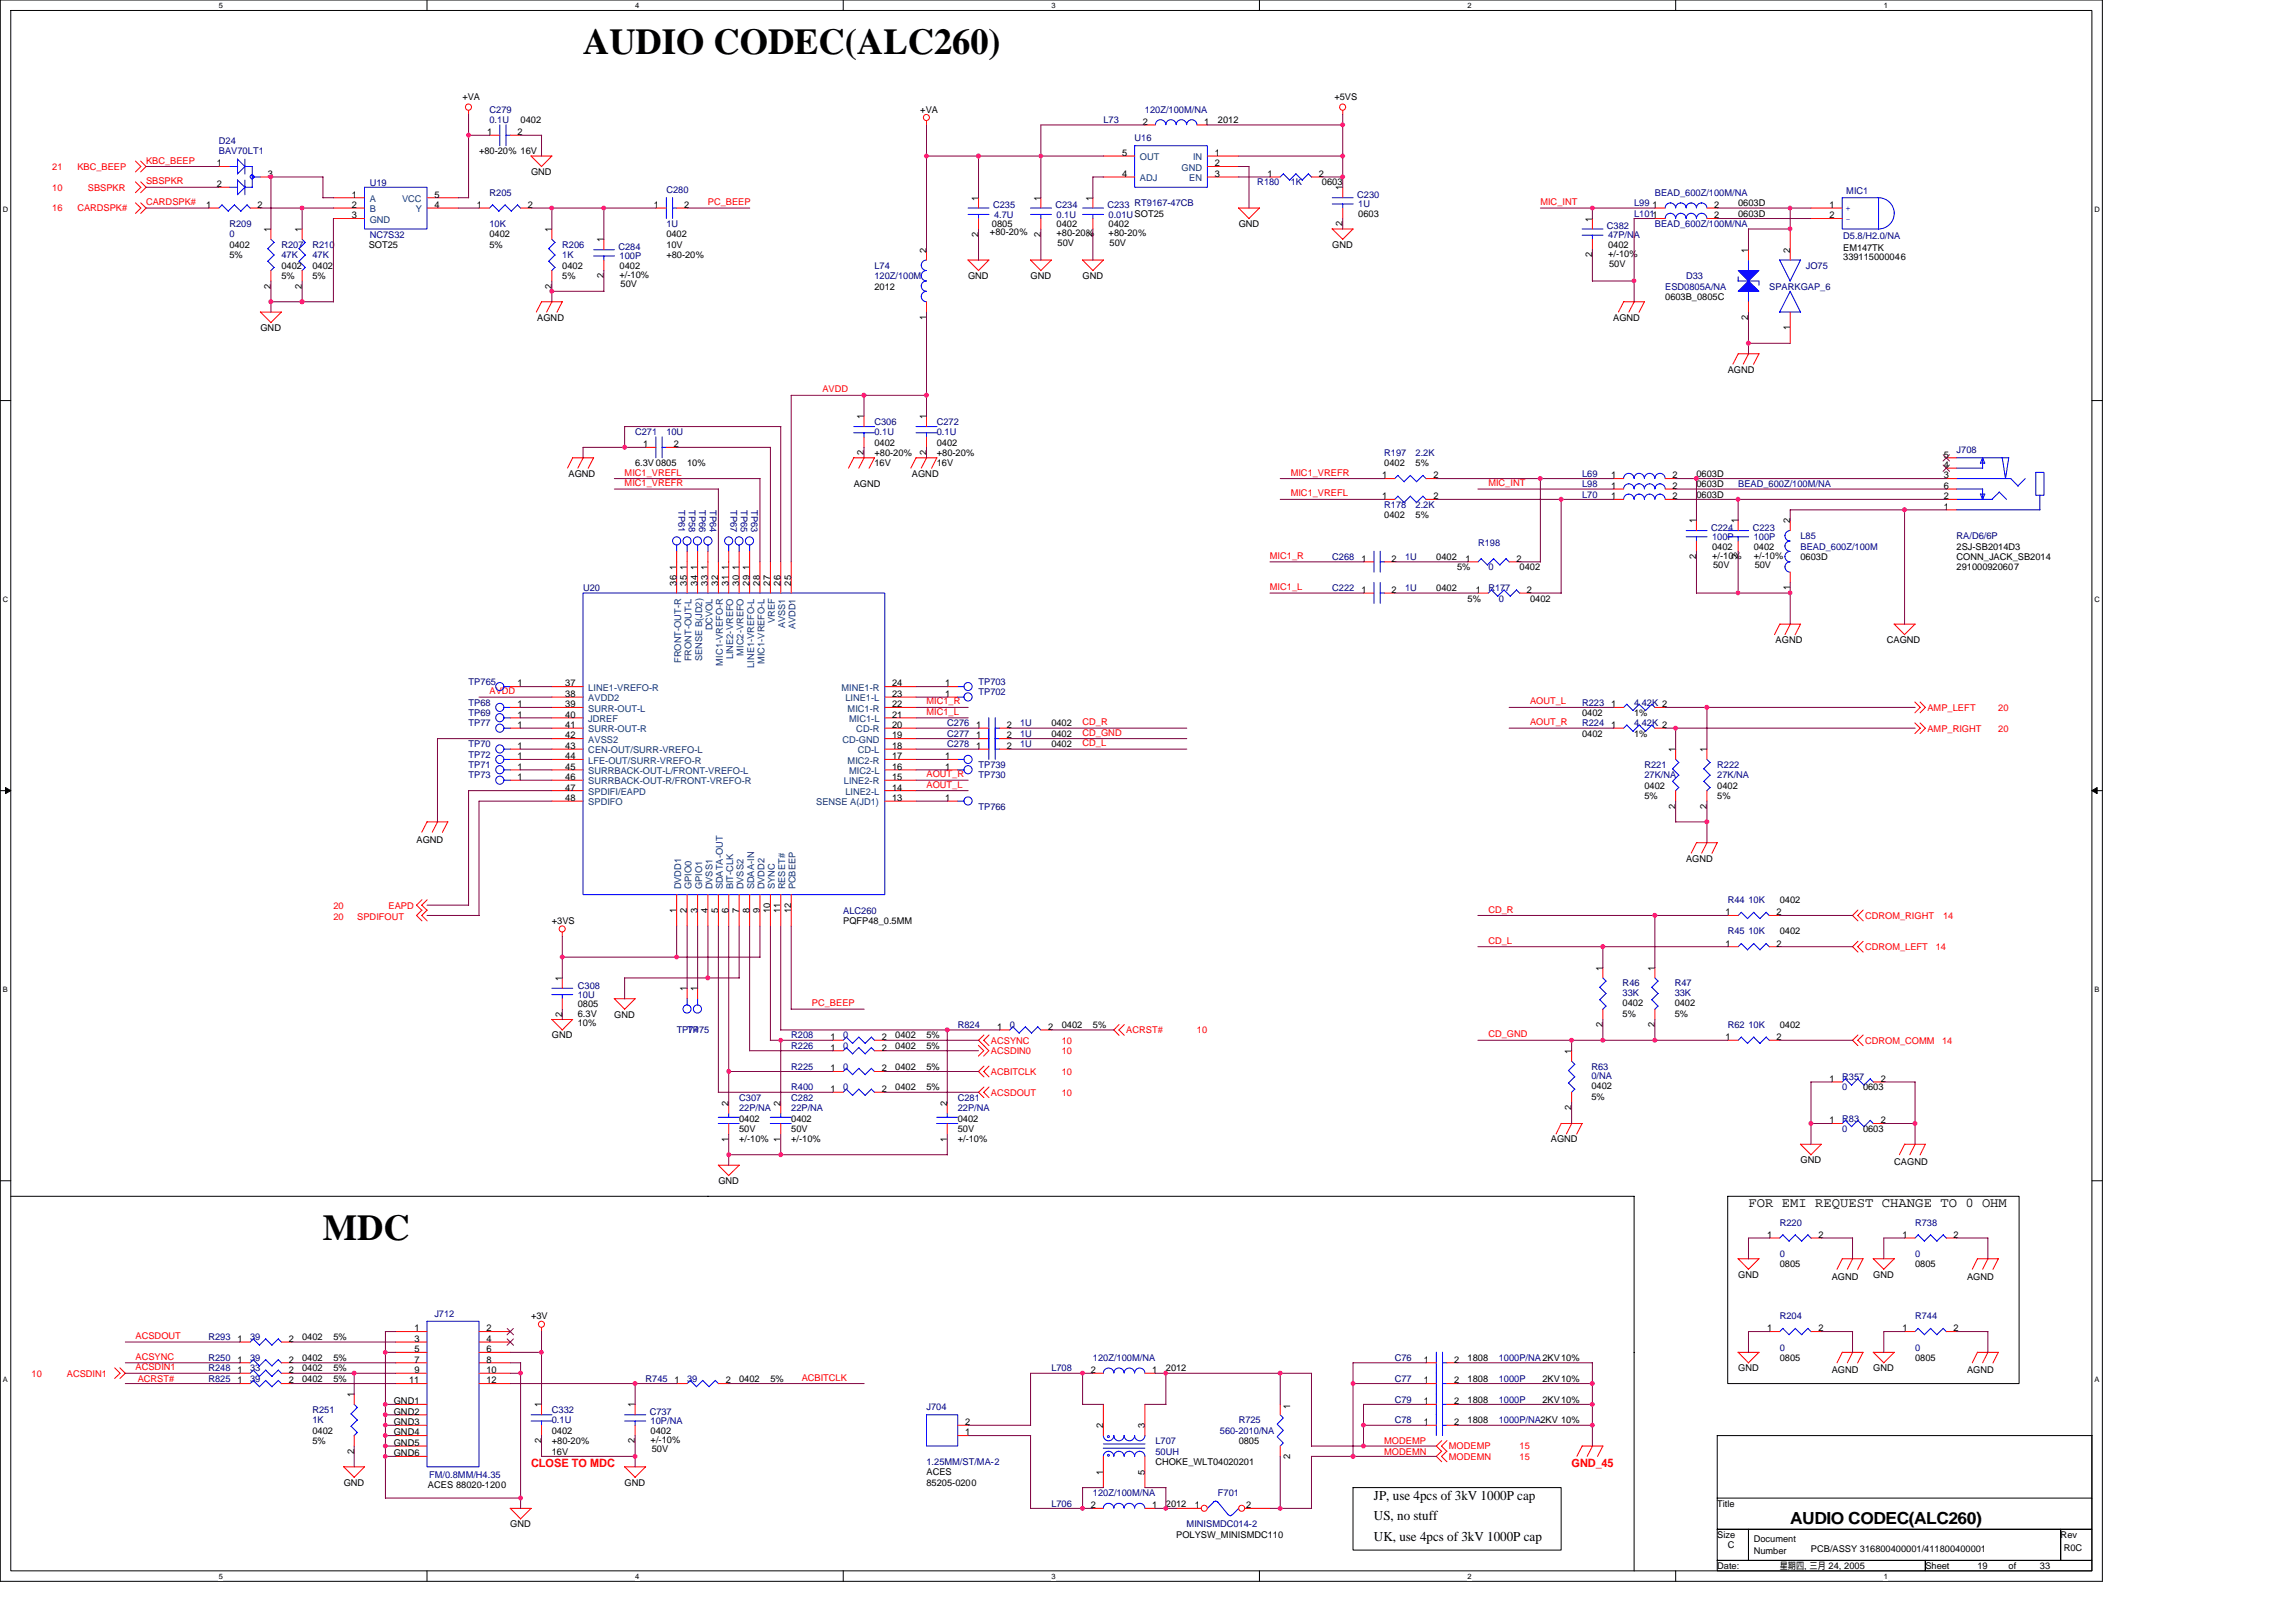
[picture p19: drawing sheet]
<svg xmlns="http://www.w3.org/2000/svg" width="297mm" height="210mm" viewBox="0 0 297 210" stroke-linecap="round" stroke-linejoin="round" font-family="sans-serif">
<defs><g id="words">
<g font-size="4.7">
<text x="75.4" y="7">AUDIO CODEC(ALC260)</text>
<text x="41.8" y="160.5">MDC</text>
</g>
<text font-size="2.2" x="231.6" y="197.2">AUDIO CODEC(ALC260)</text>
<g font-size="1.8">
<text x="226.2" y="156.2">FOR EMI REQUEST CHANGE TO 0 OHM</text>
<text x="177.8" y="194.1">JP, use 4pcs of 3kV 1000P cap</text>
<text x="177.8" y="196.8">US, no stuff</text>
<text x="177.8" y="199.5">UK, use 4pcs of 3kV 1000P cap</text>
</g>
<g font-size="1.5" fill="#f00">
<text x="68.7" y="189.8">CLOSE TO MDC</text>
<text x="203.3" y="189.8">GND_45</text>
</g>
<g font-size="1.2">
<text x="59.8" y="13">+VA</text>
<text x="63" y="17.5">1</text>
<text x="67" y="17.5">2</text>
<text x="67.3" y="15.9">0402</text>
<text x="119.1" y="14.6">+VA</text>
<text x="147.8" y="16.2">2</text>
<text x="155.8" y="16.2">1</text>
<text x="157.6" y="15.9">2012</text>
<text x="172.6" y="13">+5VS</text>
<text x="28" y="21.5">1</text>
<text x="34.6" y="22.9">3</text>
<text x="62" y="20">+80-20% 16V</text>
<text x="68.7" y="22.6">GND</text>
<text x="145.2" y="22.9">4</text>
<text x="145.2" y="20.2">5</text>
<text x="157.2" y="20.2">1</text>
<text x="157.2" y="21.5">2</text>
<text x="157.2" y="22.9">3</text>
<text x="164" y="22.9">1</text>
<text x="170.6" y="22.9">2</text>
<text x="26.7" y="26.9">1</text>
<text x="28" y="24.2">2</text>
<text x="33.3" y="26.9">2</text>
<text x="45.5" y="25.6">1</text>
<text x="45.5" y="26.9">2</text>
<text x="45.5" y="28.3">3</text>
<text x="56.2" y="25.6">5</text>
<text x="56.2" y="26.9">4</text>
<text x="61.7" y="26.9">1</text>
<text x="68.3" y="26.9">2</text>
<text x="84.6" y="26.9">1</text>
<text x="88.5" y="26.9">2</text>
<text x="126.6" y="26" transform="rotate(-90 126.6 26)">1</text>
<text x="128.3" y="29.4">0805</text>
<text x="134.6" y="26" transform="rotate(-90 134.6 26)">1</text>
<text x="136.7" y="29.4">0402</text>
<text x="141.4" y="26" transform="rotate(-90 141.4 26)">1</text>
<text x="143.4" y="29.4">0402</text>
<text x="160.2" y="29.4">GND</text>
<text x="171" y="24">0603</text>
<text x="173.7" y="29.3" transform="rotate(-90 173.7 29.3)">2</text>
<text x="173.7" y="24.6" transform="rotate(-90 173.7 24.6)">1</text>
<text x="175.7" y="28">0603</text>
<text x="206" y="28.7" transform="rotate(-90 206 28.7)">1</text>
<text x="213.8" y="26.9">1</text>
<text x="221.8" y="28.3">2</text>
<text x="221.8" y="26.9">2</text>
<text x="224.9" y="28">0603D</text>
<text x="224.9" y="26.7">0603D</text>
<text x="236.7" y="26.9">1</text>
<text x="236.7" y="28.3">2</text>
<text x="29.7" y="32.1">0402</text>
<text x="29.7" y="33.4">5%</text>
<text x="35" y="30" transform="rotate(-90 35 30)">1</text>
<text x="36.4" y="34.8">0402</text>
<text x="39.1" y="30" transform="rotate(-90 39.1 30)">1</text>
<text x="40.4" y="34.8">0402</text>
<text x="47.7" y="32.1">SOT25</text>
<text x="63.3" y="30.7">0402</text>
<text x="63.3" y="32.1">5%</text>
<text x="71.4" y="30" transform="rotate(-90 71.4 30)">1</text>
<text x="72.7" y="34.8">0402</text>
<text x="78.1" y="31.4" transform="rotate(-90 78.1 31.4)">1</text>
<text x="80.2" y="34.8">0402</text>
<text x="80.2" y="36">+/-10%</text>
<text x="86.2" y="30.7">0402</text>
<text x="86.2" y="32.1">10V</text>
<text x="86.2" y="33.4">+80-20%</text>
<text x="119.8" y="32.7" transform="rotate(-90 119.8 32.7)">2</text>
<text x="126.6" y="30.6" transform="rotate(-90 126.6 30.6)">2</text>
<text x="128.1" y="30.5">+80-20%</text>
<text x="134.6" y="30.6" transform="rotate(-90 134.6 30.6)">2</text>
<text x="136.7" y="30.6">+80-20%</text>
<text x="136.8" y="31.8">50V</text>
<text x="141.4" y="30.6" transform="rotate(-90 141.4 30.6)">2</text>
<text x="143.4" y="30.6">+80-20%</text>
<text x="143.5" y="31.8">50V</text>
<text x="172.4" y="32.1">GND</text>
<text x="206" y="33.3" transform="rotate(-90 206 33.3)">2</text>
<text x="208" y="32.1">0402</text>
<text x="208" y="33.3">+/-10%</text>
<text x="208.2" y="34.5">50V</text>
<text x="226.2" y="32.7" transform="rotate(-90 226.2 32.7)">1</text>
<text x="231.6" y="32.7" transform="rotate(-90 231.6 32.7)">2</text>
<text x="238.5" y="32.5">EM147TK</text>
<text x="238.5" y="33.7">339115000046</text>
<text x="35" y="37.4" transform="rotate(-90 35 37.4)">2</text>
<text x="36.4" y="36.1">5%</text>
<text x="39.1" y="37.4" transform="rotate(-90 39.1 37.4)">2</text>
<text x="40.4" y="36.1">5%</text>
<text x="69.5" y="41.5">AGND</text>
<text x="71.4" y="37.4" transform="rotate(-90 71.4 37.4)">2</text>
<text x="72.7" y="36.1">5%</text>
<text x="78.1" y="36" transform="rotate(-90 78.1 36)">2</text>
<text x="80.3" y="37.2">50V</text>
<text x="113.1" y="37.5">2012</text>
<text x="119.8" y="41.4" transform="rotate(-90 119.8 41.4)">1</text>
<text x="125.2" y="36.1">GND</text>
<text x="133.3" y="36.1">GND</text>
<text x="140.1" y="36.1">GND</text>
<text x="208.7" y="41.5">AGND</text>
<text x="215.4" y="38.8">0603B_0805C</text>
<text x="226.2" y="41.4" transform="rotate(-90 226.2 41.4)">2</text>
<text x="33.7" y="42.8">GND</text>
<text x="231.6" y="42.7" transform="rotate(-90 231.6 42.7)">1</text>
<text x="223.5" y="48.2">AGND</text>
<text x="83.2" y="57.9">1</text>
<text x="87.2" y="57.9">2</text>
<text x="111.8" y="58.9" transform="rotate(-90 111.8 58.9)">2</text>
<text x="111.8" y="54.3" transform="rotate(-90 111.8 54.3)">1</text>
<text x="113.1" y="57.7">0402</text>
<text x="113.1" y="59">+80-20%</text>
<text x="119.8" y="58.9" transform="rotate(-90 119.8 58.9)">2</text>
<text x="119.8" y="54.3" transform="rotate(-90 119.8 54.3)">1</text>
<text x="121.2" y="57.7">0402</text>
<text x="121.2" y="59">+80-20%</text>
<text x="251.5" y="59.2">5</text>
<text x="73.6" y="61.7">AGND</text>
<text x="82.2" y="60.3">6.3V 0805</text>
<text x="88.9" y="60.3">10%</text>
<text x="110.4" y="63">AGND</text>
<text x="113.1" y="60.3">16V</text>
<text x="118" y="61.7">AGND</text>
<text x="121.2" y="60.3">16V</text>
<text x="178.8" y="61.9">1</text>
<text x="178.8" y="64.6">1</text>
<text x="179.1" y="60.3">0402</text>
<text x="183.1" y="60.3">5%</text>
<text x="185.4" y="61.9">2</text>
<text x="185.4" y="64.6">2</text>
<text x="208.4" y="61.9">1</text>
<text x="208.4" y="63.3">1</text>
<text x="208.4" y="64.6">1</text>
<text x="216.4" y="61.9">2</text>
<text x="216.4" y="63.3">2</text>
<text x="216.4" y="64.6">2</text>
<text x="219.5" y="61.7">0603D</text>
<text x="219.5" y="63">0603D</text>
<text x="219.5" y="64.4">0603D</text>
<text x="251.5" y="66">1</text>
<text x="251.5" y="63.3">6</text>
<text x="251.5" y="64.6">2</text>
<text x="251.5" y="61.9">3</text>
<text x="251.5" y="60.6">4</text>
<text x="179.1" y="67.1">0402</text>
<text x="183.1" y="67.1">5%</text>
<text x="219.5" y="67.7" transform="rotate(-90 219.5 67.7)">1</text>
<text x="221.5" y="71.1">0402</text>
<text x="224.9" y="67.7" transform="rotate(-90 224.9 67.7)">1</text>
<text x="226.9" y="71.1">0402</text>
<text x="231.6" y="67.7" transform="rotate(-90 231.6 67.7)">2</text>
<text x="253.1" y="71.1">2SJ-SB2014D3</text>
<text x="87.5" y="75.8" transform="rotate(-90 87.5 75.8)">36</text>
<text x="87.5" y="73.7" transform="rotate(-90 87.5 73.7)">1</text>
<text x="88.9" y="75.8" transform="rotate(-90 88.9 75.8)">35</text>
<text x="88.9" y="73.7" transform="rotate(-90 88.9 73.7)">1</text>
<text x="90.2" y="75.8" transform="rotate(-90 90.2 75.8)">34</text>
<text x="90.2" y="73.7" transform="rotate(-90 90.2 73.7)">1</text>
<text x="91.6" y="75.8" transform="rotate(-90 91.6 75.8)">33</text>
<text x="91.6" y="73.7" transform="rotate(-90 91.6 73.7)">1</text>
<text x="92.9" y="75.8" transform="rotate(-90 92.9 75.8)">32</text>
<text x="94.3" y="75.8" transform="rotate(-90 94.3 75.8)">31</text>
<text x="94.3" y="73.7" transform="rotate(-90 94.3 73.7)">1</text>
<text x="95.6" y="75.8" transform="rotate(-90 95.6 75.8)">30</text>
<text x="95.6" y="73.7" transform="rotate(-90 95.6 73.7)">1</text>
<text x="97" y="75.8" transform="rotate(-90 97 75.8)">29</text>
<text x="97" y="73.7" transform="rotate(-90 97 73.7)">1</text>
<text x="98.3" y="75.8" transform="rotate(-90 98.3 75.8)">28</text>
<text x="99.6" y="75.8" transform="rotate(-90 99.6 75.8)">27</text>
<text x="101" y="75.8" transform="rotate(-90 101 75.8)">26</text>
<text x="102.3" y="75.8" transform="rotate(-90 102.3 75.8)">25</text>
<text x="176.1" y="72.7">1</text>
<text x="176.1" y="76.7">1</text>
<text x="180" y="72.7">2</text>
<text x="180" y="76.7">2</text>
<text x="185.8" y="72.5">0402</text>
<text x="185.8" y="76.5">0402</text>
<text x="188.5" y="73.8">5%</text>
<text x="189.6" y="72.7">1</text>
<text x="189.9" y="77.9">5%</text>
<text x="190.9" y="76.7">1</text>
<text x="196.2" y="72.7">2</text>
<text x="196.6" y="73.8">0402</text>
<text x="197.5" y="76.7">2</text>
<text x="197.9" y="77.9">0402</text>
<text x="219.5" y="72.4" transform="rotate(-90 219.5 72.4)">2</text>
<text x="221.5" y="72.3">+/-10%</text>
<text x="221.6" y="73.5">50V</text>
<text x="224.9" y="72.4" transform="rotate(-90 224.9 72.4)">2</text>
<text x="226.9" y="72.3">+/-10%</text>
<text x="227" y="73.5">50V</text>
<text x="231.6" y="76.4" transform="rotate(-90 231.6 76.4)">1</text>
<text x="232.9" y="72.5">0603D</text>
<text x="253.1" y="72.5">CONN_JACK_SB2014</text>
<text x="253.1" y="73.8">291000920607</text>
<text x="229.7" y="83.2">AGND</text>
<text x="244.1" y="83.2">CAGND</text>
<text x="67" y="88.8">1</text>
<text x="73.1" y="88.8">37</text>
<text x="115.4" y="88.8">24</text>
<text x="122.3" y="88.8">1</text>
<text x="67" y="91.5">1</text>
<text x="67" y="92.9">1</text>
<text x="67" y="94.2">1</text>
<text x="73.1" y="90.2">38</text>
<text x="73.1" y="91.5">39</text>
<text x="73.1" y="92.9">40</text>
<text x="73.1" y="94.2">41</text>
<text x="73.1" y="95.6">42</text>
<text x="115.4" y="95.6">19</text>
<text x="115.4" y="94.2">20</text>
<text x="115.4" y="92.9">21</text>
<text x="115.4" y="91.5">22</text>
<text x="115.4" y="90.2">23</text>
<text x="122.3" y="90.2">1</text>
<text x="126.3" y="95.6">1</text>
<text x="126.3" y="94.2">1</text>
<text x="130.2" y="95.6">2</text>
<text x="130.2" y="94.2">2</text>
<text x="136" y="95.3">0402</text>
<text x="136" y="94">0402</text>
<text x="204.7" y="92.6">0402</text>
<text x="204.7" y="95.3">0402</text>
<text x="208.4" y="91.5">1</text>
<text x="208.4" y="94.2">1</text>
<text x="211.4" y="92.6">1%</text>
<text x="211.4" y="95.3">1%</text>
<text x="67" y="96.9">1</text>
<text x="67" y="99.6">1</text>
<text x="67" y="98.3">1</text>
<text x="67" y="100.9">1</text>
<text x="73.1" y="96.9">43</text>
<text x="73.1" y="98.3">44</text>
<text x="73.1" y="99.6">45</text>
<text x="73.1" y="100.9">46</text>
<text x="115.4" y="100.9">15</text>
<text x="115.4" y="99.6">16</text>
<text x="115.4" y="98.3">17</text>
<text x="115.4" y="96.9">18</text>
<text x="122.3" y="98.3">1</text>
<text x="122.3" y="99.6">1</text>
<text x="126.3" y="96.9">1</text>
<text x="130.2" y="96.9">2</text>
<text x="136" y="96.7">0402</text>
<text x="216.8" y="97.3" transform="rotate(-90 216.8 97.3)">1</text>
<text x="220.8" y="97.3" transform="rotate(-90 220.8 97.3)">1</text>
<text x="73.1" y="102.3">47</text>
<text x="73.1" y="103.7">48</text>
<text x="115.4" y="103.7">13</text>
<text x="115.4" y="102.3">14</text>
<text x="122.3" y="103.7">1</text>
<text x="212.7" y="102.1">0402</text>
<text x="212.7" y="103.4">5%</text>
<text x="216.8" y="104.7" transform="rotate(-90 216.8 104.7)">2</text>
<text x="220.8" y="104.7" transform="rotate(-90 220.8 104.7)">2</text>
<text x="222.2" y="102.1">0402</text>
<text x="222.2" y="103.4">5%</text>
<text x="53.9" y="109.1">AGND</text>
<text x="218.1" y="111.5">AGND</text>
<text x="71.4" y="119.6">+3VS</text>
<text x="87.5" y="118.1" transform="rotate(-90 87.5 118.1)">1</text>
<text x="88.9" y="118.1" transform="rotate(-90 88.9 118.1)">2</text>
<text x="90.2" y="118.1" transform="rotate(-90 90.2 118.1)">3</text>
<text x="91.6" y="118.1" transform="rotate(-90 91.6 118.1)">4</text>
<text x="92.9" y="118.1" transform="rotate(-90 92.9 118.1)">5</text>
<text x="94.3" y="118.1" transform="rotate(-90 94.3 118.1)">6</text>
<text x="95.6" y="118.1" transform="rotate(-90 95.6 118.1)">7</text>
<text x="97" y="118.1" transform="rotate(-90 97 118.1)">8</text>
<text x="98.3" y="118.1" transform="rotate(-90 98.3 118.1)">9</text>
<text x="99.6" y="118.1" transform="rotate(-90 99.6 118.1)">10</text>
<text x="101" y="118.1" transform="rotate(-90 101 118.1)">11</text>
<text x="102.3" y="118.1" transform="rotate(-90 102.3 118.1)">12</text>
<text x="109.1" y="119.6">PQFP48_0.5MM</text>
<text x="223.2" y="118.4">1</text>
<text x="229.8" y="118.4">2</text>
<text x="230.2" y="116.9">0402</text>
<text x="207.3" y="125.6" transform="rotate(-90 207.3 125.6)">1</text>
<text x="214.1" y="125.6" transform="rotate(-90 214.1 125.6)">1</text>
<text x="223.2" y="122.5">1</text>
<text x="229.8" y="122.5">2</text>
<text x="230.2" y="120.9">0402</text>
<text x="72.7" y="131.6" transform="rotate(-90 72.7 131.6)">2</text>
<text x="72.7" y="126.9" transform="rotate(-90 72.7 126.9)">1</text>
<text x="74.8" y="131.6">6.3V</text>
<text x="74.8" y="130.3">0805</text>
<text x="79.5" y="131.7">GND</text>
<text x="88.9" y="128.3" transform="rotate(-90 88.9 128.3)">1</text>
<text x="90.2" y="128.3" transform="rotate(-90 90.2 128.3)">1</text>
<text x="209.9" y="130.2">0402</text>
<text x="209.9" y="131.6">5%</text>
<text x="216.7" y="130.2">0402</text>
<text x="216.7" y="131.6">5%</text>
<text x="71.4" y="134.4">GND</text>
<text x="74.8" y="132.8">10%</text>
<text x="107.5" y="136">1</text>
<text x="107.5" y="134.6">1</text>
<text x="114.1" y="136">2</text>
<text x="114.1" y="134.6">2</text>
<text x="115.8" y="135.7">0402</text>
<text x="115.8" y="134.4">0402</text>
<text x="119.9" y="135.7">5%</text>
<text x="119.9" y="134.4">5%</text>
<text x="129" y="133.3">1</text>
<text x="135.6" y="133.3">2</text>
<text x="137.4" y="133">0402</text>
<text x="141.4" y="133">5%</text>
<text x="203.3" y="136.4" transform="rotate(-90 203.3 136.4)">1</text>
<text x="207.3" y="132.9" transform="rotate(-90 207.3 132.9)">2</text>
<text x="214.1" y="132.9" transform="rotate(-90 214.1 132.9)">2</text>
<text x="223.2" y="134.6">1</text>
<text x="229.8" y="134.6">2</text>
<text x="230.2" y="133">0402</text>
<text x="94.3" y="143.1" transform="rotate(-90 94.3 143.1)">2</text>
<text x="101" y="143.1" transform="rotate(-90 101 143.1)">2</text>
<text x="107.5" y="141.3">1</text>
<text x="107.5" y="138.6">1</text>
<text x="114.1" y="141.3">2</text>
<text x="114.1" y="138.6">2</text>
<text x="115.8" y="141.1">0402</text>
<text x="115.8" y="138.4">0402</text>
<text x="119.9" y="141.1">5%</text>
<text x="119.9" y="138.4">5%</text>
<text x="122.5" y="143.1" transform="rotate(-90 122.5 143.1)">2</text>
<text x="203.3" y="143.7" transform="rotate(-90 203.3 143.7)">2</text>
<text x="205.9" y="141">0402</text>
<text x="205.9" y="142.3">5%</text>
<text x="236.7" y="140">1</text>
<text x="241" y="141.1">0603</text>
<text x="243.3" y="140">2</text>
<text x="94.3" y="147.7" transform="rotate(-90 94.3 147.7)">1</text>
<text x="95.6" y="145.2">0402</text>
<text x="95.6" y="146.5">50V</text>
<text x="95.6" y="147.8">+/-10%</text>
<text x="101" y="147.7" transform="rotate(-90 101 147.7)">1</text>
<text x="102.4" y="145.2">0402</text>
<text x="102.4" y="146.5">50V</text>
<text x="102.4" y="147.8">+/-10%</text>
<text x="122.5" y="147.7" transform="rotate(-90 122.5 147.7)">1</text>
<text x="123.9" y="145.2">0402</text>
<text x="123.9" y="146.5">50V</text>
<text x="123.9" y="147.8">+/-10%</text>
<text x="200.6" y="147.8">AGND</text>
<text x="236.7" y="145.4">1</text>
<text x="241" y="146.5">0603</text>
<text x="243.3" y="145.4">2</text>
<text x="92.9" y="153.2">GND</text>
<text x="232.9" y="150.5">GND</text>
<text x="245.1" y="150.8">CAGND</text>
<text x="228.6" y="160.2">1</text>
<text x="235.2" y="160.2">2</text>
<text x="246.1" y="160.2">1</text>
<text x="252.7" y="160.2">2</text>
<text x="224.9" y="165.4">GND</text>
<text x="230.2" y="164">0805</text>
<text x="237" y="165.6">AGND</text>
<text x="242.4" y="165.4">GND</text>
<text x="247.8" y="164">0805</text>
<text x="254.5" y="165.6">AGND</text>
<text x="30.7" y="173.7">1</text>
<text x="37.4" y="173.7">2</text>
<text x="39.1" y="173.4">0402</text>
<text x="43.1" y="173.4">5%</text>
<text x="53.6" y="172.3">1</text>
<text x="53.6" y="173.7">3</text>
<text x="62.9" y="172.3">2</text>
<text x="62.9" y="173.7">4</text>
<text x="68.7" y="170.7">+3V</text>
<text x="228.6" y="172.3">1</text>
<text x="235.2" y="172.3">2</text>
<text x="246.1" y="172.3">1</text>
<text x="252.7" y="172.3">2</text>
<text x="30.7" y="179">1</text>
<text x="30.7" y="177.7">1</text>
<text x="30.7" y="176.3">1</text>
<text x="37.4" y="179">2</text>
<text x="37.4" y="177.7">2</text>
<text x="37.4" y="176.3">2</text>
<text x="39.1" y="178.8">0402</text>
<text x="39.1" y="177.5">0402</text>
<text x="39.1" y="176.1">0402</text>
<text x="43.1" y="178.8">5%</text>
<text x="43.1" y="177.5">5%</text>
<text x="43.1" y="176.1">5%</text>
<text x="52.9" y="179">11</text>
<text x="53.6" y="175">5</text>
<text x="53.6" y="176.3">7</text>
<text x="53.6" y="177.7">9</text>
<text x="62.9" y="175">6</text>
<text x="62.9" y="176.3">8</text>
<text x="62.9" y="177.7">10</text>
<text x="62.9" y="179">12</text>
<text x="87.3" y="179">1</text>
<text x="93.9" y="179">2</text>
<text x="95.6" y="178.8">0402</text>
<text x="99.7" y="178.8">5%</text>
<text x="141.1" y="177.7">2</text>
<text x="149.1" y="177.7">1</text>
<text x="150.8" y="177.5">2012</text>
<text x="184.2" y="179">1</text>
<text x="184.2" y="176.3">1</text>
<text x="188.1" y="179">2</text>
<text x="188.1" y="176.3">2</text>
<text x="189.9" y="178.8">1808</text>
<text x="189.9" y="176.1">1808</text>
<text x="199.6" y="178.8">2KV10%</text>
<text x="224.9" y="177.5">GND</text>
<text x="230.2" y="176.1">0805</text>
<text x="237" y="177.7">AGND</text>
<text x="242.4" y="177.5">GND</text>
<text x="247.8" y="176.1">0805</text>
<text x="254.5" y="177.7">AGND</text>
<text x="40.4" y="185.5">0402</text>
<text x="45.8" y="180.8" transform="rotate(-90 45.8 180.8)">1</text>
<text x="50.9" y="181.7">GND1</text>
<text x="50.9" y="183.1">GND2</text>
<text x="50.9" y="184.4">GND3</text>
<text x="50.9" y="185.8">GND4</text>
<text x="70" y="182.1" transform="rotate(-90 70 182.1)">1</text>
<text x="71.4" y="185.5">0402</text>
<text x="82.1" y="182.1" transform="rotate(-90 82.1 182.1)">1</text>
<text x="84.2" y="185.5">0402</text>
<text x="124.9" y="185.8">1</text>
<text x="124.9" y="184.4">2</text>
<text x="142.7" y="184.8" transform="rotate(-90 142.7 184.8)">2</text>
<text x="148.1" y="184.8" transform="rotate(-90 148.1 184.8)">3</text>
<text x="166.9" y="182.3" transform="rotate(-90 166.9 182.3)">1</text>
<text x="184.2" y="181.7">1</text>
<text x="184.2" y="184.4">1</text>
<text x="188.1" y="181.7">2</text>
<text x="188.1" y="184.4">2</text>
<text x="189.9" y="181.5">1808</text>
<text x="189.9" y="184.2">1808</text>
<text x="199.6" y="181.5">2KV10%</text>
<text x="40.4" y="186.9">5%</text>
<text x="45.8" y="188.1" transform="rotate(-90 45.8 188.1)">2</text>
<text x="50.9" y="187.1">GND5</text>
<text x="50.9" y="188.4">GND6</text>
<text x="70" y="186.8" transform="rotate(-90 70 186.8)">2</text>
<text x="71.4" y="188.2">16V</text>
<text x="71.4" y="186.9">+80-20%</text>
<text x="82.1" y="186.8" transform="rotate(-90 82.1 186.8)">2</text>
<text x="84.2" y="186.8">+/-10%</text>
<text x="84.3" y="188">50V</text>
<text x="119.9" y="190.9">ACES</text>
<text x="142.7" y="190.8" transform="rotate(-90 142.7 190.8)">1</text>
<text x="148.1" y="190.8" transform="rotate(-90 148.1 190.8)">5</text>
<text x="149.5" y="189.6">CHOKE_WLT04020201</text>
<text x="160.2" y="186.9">0805</text>
<text x="166.9" y="188.9" transform="rotate(-90 166.9 188.9)">2</text>
<text x="44.5" y="192.3">GND</text>
<text x="55.4" y="192.5">ACES 88020-1200</text>
<text x="66" y="197.7">GND</text>
<text x="80.8" y="192.3">GND</text>
<text x="119.9" y="192.3">85205-0200</text>
<text x="141.1" y="195.2">2</text>
<text x="149.1" y="195.2">1</text>
<text x="150.8" y="195">2012</text>
<text x="154.6" y="195.2">1</text>
<text x="161.2" y="195.2">2</text>
<text x="222.2" y="195">Title</text>
<text x="152.2" y="199">POLYSW_MINISMDC110</text>
<text x="222.2" y="199">Size</text>
<text x="222.2" y="203">Date:</text>
<text x="223.5" y="200.3">C</text>
<text x="226.9" y="199.5">Document</text>
<text x="226.9" y="201.1">Number</text>
<text x="230.2" y="203">星期四, 三月 24, 2005</text>
<text x="234.3" y="200.9">PCB/ASSY 316800400001/411800400001</text>
<text x="249.1" y="203">Sheet</text>
<text x="255.8" y="203">19</text>
<text x="259.9" y="203">of</text>
<text x="263.9" y="203">33</text>
<text x="266.6" y="199">Rev</text>
<text x="267" y="200.7">R0C</text>
</g>
<g font-size="1.2" fill="#000080">
<text x="63.3" y="14.6">C279</text>
<text x="63.3" y="15.9">0.1U</text>
<text x="142.7" y="15.9">L73</text>
<text x="148.1" y="14.6">120Z/100M/NA</text>
<text x="28.3" y="18.6">D24</text>
<text x="28.3" y="20">BAV70LT1</text>
<text x="146.8" y="18.2">U16</text>
<text x="29.7" y="29.4">R209</text>
<text x="47.8" y="24.1">U19</text>
<text x="63.3" y="25.3">R205</text>
<text x="63.3" y="29.4">10K</text>
<text x="86.2" y="24.9">C280</text>
<text x="86.2" y="29.4">1U</text>
<text x="128.5" y="27">C235</text>
<text x="128.6" y="28.2">4.7U</text>
<text x="136.5" y="27">C234</text>
<text x="136.7" y="28.2">0.1U</text>
<text x="143.3" y="27">C233 RT9167-47CB</text>
<text x="143.4" y="28.2">0.01USOT25</text>
<text x="162.7" y="24">R180</text>
<text x="167" y="24">1K</text>
<text x="175.6" y="25.6">C230</text>
<text x="175.7" y="26.8">1U</text>
<text x="207.9" y="29.7">C382</text>
<text x="211.4" y="28">L1011</text>
<text x="211.4" y="26.7">L99</text>
<text x="214.1" y="29.4">BEAD_600Z/100M/NA</text>
<text x="214.1" y="25.3">BEAD_600Z/100M/NA</text>
<text x="238.9" y="25.1">MIC1</text>
<text x="29.7" y="30.7">0</text>
<text x="36.4" y="32.1">R207</text>
<text x="36.4" y="33.4">47K</text>
<text x="40.4" y="32.1">R210</text>
<text x="40.4" y="33.4">47K</text>
<text x="47.8" y="30.9">NC7S32</text>
<text x="72.7" y="32.1">R206</text>
<text x="72.7" y="33.4">1K</text>
<text x="80" y="32.3">C284</text>
<text x="80.2" y="33.5">100P</text>
<text x="113.1" y="34.8">L74</text>
<text x="208" y="30.9">47P/NA</text>
<text x="233.6" y="34.8">JO75</text>
<text x="238.5" y="31">D5.8/H2.0/NA</text>
<text x="113.1" y="36.1">120Z/100M</text>
<text x="215.4" y="37.5">ESD0805A/NA</text>
<text x="218.1" y="36.1">D33</text>
<text x="228.9" y="37.5">SPARKGAP_6</text>
<text x="82.2" y="56.3">C271</text>
<text x="86.2" y="56.3">10U</text>
<text x="113.1" y="54.9">C306</text>
<text x="113.1" y="56.3">0.1U</text>
<text x="121.2" y="54.9">C272</text>
<text x="121.2" y="56.3">0.1U</text>
<text x="179.1" y="59">R197</text>
<text x="183.1" y="59">2.2K</text>
<text x="253.1" y="58.6">J708</text>
<text x="87.8" y="66" transform="rotate(90 87.8 66)">TP61</text>
<text x="89.1" y="66" transform="rotate(90 89.1 66)">TP58</text>
<text x="90.5" y="66" transform="rotate(90 90.5 66)">TP66</text>
<text x="91.8" y="66" transform="rotate(90 91.8 66)">TP64</text>
<text x="94.5" y="66" transform="rotate(90 94.5 66)">TP67</text>
<text x="95.9" y="66" transform="rotate(90 95.9 66)">TP65</text>
<text x="97.2" y="66" transform="rotate(90 97.2 66)">TP63</text>
<text x="179.1" y="65.7">R178</text>
<text x="183.1" y="65.7">2.2K</text>
<text x="204.7" y="61.7">L69</text>
<text x="204.7" y="63">L98</text>
<text x="204.7" y="64.4">L70</text>
<text x="224.9" y="63">BEAD_600Z/100M/NA</text>
<text x="191.2" y="70.7">R198</text>
<text x="221.4" y="68.7">C224</text>
<text x="221.5" y="69.9">100P</text>
<text x="226.8" y="68.7">C223</text>
<text x="226.9" y="69.9">100P</text>
<text x="232.9" y="69.8">L85</text>
<text x="232.9" y="71.1">BEAD_600Z/100M</text>
<text x="253.1" y="69.8">RA/D6/6P</text>
<text x="75.4" y="76.5">U20</text>
<text x="172.4" y="72.5">C268</text>
<text x="172.4" y="76.5">C222</text>
<text x="181.8" y="72.5">1U</text>
<text x="181.8" y="76.5">1U</text>
<text x="192.5" y="73.8">0</text>
<text x="192.5" y="76.5">R177</text>
<text x="193.9" y="77.9">0</text>
<text x="60.6" y="88.6">TP765</text>
<text x="126.6" y="90">TP702</text>
<text x="126.6" y="88.6">TP703</text>
<text x="60.6" y="91.3">TP68</text>
<text x="60.6" y="92.6">TP69</text>
<text x="60.6" y="94">TP77</text>
<text x="122.6" y="95.3">C277</text>
<text x="122.6" y="94">C276</text>
<text x="132" y="95.3">1U</text>
<text x="132" y="94">1U</text>
<text x="204.7" y="91.3">R223</text>
<text x="204.7" y="94">R224</text>
<text x="211.4" y="91.3">4.42K 2</text>
<text x="211.4" y="94">4.42K 2</text>
<text x="60.6" y="96.7">TP70</text>
<text x="60.6" y="99.4">TP71</text>
<text x="60.6" y="98">TP72</text>
<text x="60.6" y="100.7">TP73</text>
<text x="122.6" y="96.7">C278</text>
<text x="126.6" y="99.4">TP739</text>
<text x="126.6" y="100.7">TP730</text>
<text x="132" y="96.7">1U</text>
<text x="212.7" y="99.4">R221</text>
<text x="212.7" y="100.7">27K/NA</text>
<text x="222.2" y="99.4">R222</text>
<text x="222.2" y="100.7">27K/NA</text>
<text x="126.6" y="104.8">TP766</text>
<text x="109.1" y="118.2">ALC260</text>
<text x="223.5" y="116.9">R44 10K</text>
<text x="223.5" y="120.9">R45 10K</text>
<text x="74.8" y="127.9">C308</text>
<text x="74.8" y="129.1">10U</text>
<text x="209.9" y="127.7">R46</text>
<text x="209.9" y="128.9">33K</text>
<text x="216.7" y="127.7">R47</text>
<text x="216.7" y="128.9">33K</text>
<text x="87.5" y="133.7">TP74</text>
<text x="88.9" y="133.7">TP75</text>
<text x="102.4" y="135.7">R226</text>
<text x="102.4" y="134.4">R208</text>
<text x="109.1" y="135.7">0</text>
<text x="109.1" y="134.4">0</text>
<text x="123.9" y="133">R824</text>
<text x="130.6" y="133">0</text>
<text x="223.5" y="133">R62 10K</text>
<text x="95.6" y="142.5">C307</text>
<text x="95.6" y="143.8">22P/NA</text>
<text x="102.4" y="141.1">R400</text>
<text x="102.4" y="138.4">R225</text>
<text x="102.4" y="142.5">C282</text>
<text x="102.4" y="143.8">22P/NA</text>
<text x="109.1" y="141.1">0</text>
<text x="109.1" y="138.4">0</text>
<text x="123.9" y="142.5">C281</text>
<text x="123.9" y="143.8">22P/NA</text>
<text x="205.9" y="138.4">R63</text>
<text x="205.9" y="139.6">0/NA</text>
<text x="238.3" y="139.8">R357</text>
<text x="238.3" y="141.1">0</text>
<text x="238.3" y="145.2">R83</text>
<text x="238.3" y="146.5">0</text>
<text x="230.2" y="158.6">R220</text>
<text x="247.8" y="158.6">R738</text>
<text x="230.2" y="162.6">0</text>
<text x="247.8" y="162.6">0</text>
<text x="27" y="173.4">R293</text>
<text x="32.4" y="173.4">39</text>
<text x="56.2" y="170.5">J712</text>
<text x="230.2" y="170.7">R204</text>
<text x="247.8" y="170.7">R744</text>
<text x="27" y="178.8">R825</text>
<text x="27" y="177.5">R248</text>
<text x="27" y="176.1">R250</text>
<text x="32.4" y="178.8">39</text>
<text x="32.4" y="177.5">33</text>
<text x="32.4" y="176.1">39</text>
<text x="83.5" y="178.8">R745</text>
<text x="88.9" y="178.8">39</text>
<text x="136" y="177.5">L708</text>
<text x="141.4" y="176.1">120Z/100M/NA</text>
<text x="180.4" y="178.8">C77</text>
<text x="180.4" y="176.1">C76</text>
<text x="193.9" y="178.8">1000P</text>
<text x="193.9" y="176.1">1000P/NA2KV10%</text>
<text x="230.2" y="174.8">0</text>
<text x="247.8" y="174.8">0</text>
<text x="40.4" y="182.8">R251</text>
<text x="40.4" y="184.2">1K</text>
<text x="71.4" y="182.8">C332</text>
<text x="71.4" y="184.2">0.1U</text>
<text x="84" y="183.1">C737</text>
<text x="84.2" y="184.3">10P/NA</text>
<text x="119.9" y="182.4">J704</text>
<text x="157.8" y="185.5">560-2010/NA</text>
<text x="160.2" y="184.2">R725</text>
<text x="180.4" y="181.5">C79</text>
<text x="180.4" y="184.2">C78</text>
<text x="193.9" y="181.5">1000P</text>
<text x="193.9" y="184.2">1000P/NA2KV 10%</text>
<text x="55.5" y="191.3">FM/0.8MM/H4.35</text>
<text x="119.9" y="189.6">1.25MM/ST/MA-2</text>
<text x="149.5" y="186.9">L707</text>
<text x="149.5" y="188.2">50UH</text>
<text x="136" y="195">L706</text>
<text x="141.4" y="193.6">120Z/100M/NA</text>
<text x="153.5" y="197.7">MINISMDC014-2</text>
<text x="157.6" y="193.6">F701</text>
</g>
<g font-size="1.2" fill="#f00">
<text x="6.8" y="22">21</text>
<text x="10" y="22">KBC_BEEP</text>
<text x="18.9" y="23.9">SBSPKR</text>
<text x="18.9" y="21.2">KBC_BEEP</text>
<text x="6.8" y="27.4">16</text>
<text x="6.8" y="24.7">10</text>
<text x="10" y="27.4">CARDSPK#</text>
<text x="11.4" y="24.7">SBSPKR</text>
<text x="18.9" y="26.5">CARDSPK#</text>
<text x="91.6" y="26.5">PC_BEEP</text>
<text x="199.3" y="26.5">MIC_INT</text>
<text x="106.4" y="50.8">AVDD</text>
<text x="80.8" y="62.9">MIC1_VREFR</text>
<text x="80.8" y="61.6">MIC1_VREFL</text>
<text x="167" y="64.2">MIC1_VREFL</text>
<text x="167" y="61.6">MIC1_VREFR</text>
<text x="192.5" y="62.9">MIC_INT</text>
<text x="164.3" y="72.3">MIC1_R</text>
<text x="164.3" y="76.4">MIC1_L</text>
<text x="63.3" y="89.8">AVDD</text>
<text x="119.9" y="92.5">MIC1_L</text>
<text x="119.9" y="91.2">MIC1_R</text>
<text x="140.1" y="93.9">CD_R</text>
<text x="140.1" y="95.2">CD_GND</text>
<text x="197.9" y="93.9">AOUT_R</text>
<text x="197.9" y="91.2">AOUT_L</text>
<text x="249.4" y="92">AMP_LEFT</text>
<text x="249.4" y="94.7">AMP_RIGHT</text>
<text x="258.5" y="92">20</text>
<text x="258.5" y="94.7">20</text>
<text x="119.9" y="101.9">AOUT_L</text>
<text x="119.9" y="100.6">AOUT_R</text>
<text x="140.1" y="96.6">CD_L</text>
<text x="43.1" y="117.7">20</text>
<text x="43.1" y="119">20</text>
<text x="46.2" y="119">SPDIFOUT</text>
<text x="50.3" y="117.7">EAPD</text>
<text x="192.5" y="118.1">CD_R</text>
<text x="241.3" y="118.9">CDROM_RIGHT</text>
<text x="251.4" y="118.9">14</text>
<text x="192.5" y="122.1">CD_L</text>
<text x="241.3" y="122.9">CDROM_LEFT</text>
<text x="250.4" y="122.9">14</text>
<text x="105" y="130.2">PC_BEEP</text>
<text x="128.2" y="135.1">ACSYNC</text>
<text x="128.2" y="136.4">ACSDIN0</text>
<text x="137.4" y="135.1">10</text>
<text x="137.4" y="136.4">10</text>
<text x="145.7" y="133.7">ACRST#</text>
<text x="154.9" y="133.7">10</text>
<text x="192.5" y="134.2">CD_GND</text>
<text x="241.3" y="135.1">CDROM_COMM</text>
<text x="251.2" y="135.1">14</text>
<text x="128.2" y="141.8">ACSDOUT</text>
<text x="128.2" y="139.1">ACBITCLK</text>
<text x="137.4" y="141.8">10</text>
<text x="137.4" y="139.1">10</text>
<text x="17.5" y="173.3">ACSDOUT</text>
<text x="4.1" y="178.1">10</text>
<text x="8.7" y="178.1">ACSDIN1</text>
<text x="17.5" y="176">ACSYNC</text>
<text x="17.5" y="177.3">ACSDIN1</text>
<text x="17.8" y="178.8">ACRST#</text>
<text x="103.7" y="178.7">ACBITCLK</text>
<text x="179.1" y="188.2">MODEMN</text>
<text x="179.1" y="186.9">MODEMP</text>
<text x="187.4" y="187.6">MODEMP</text>
<text x="187.4" y="188.9">MODEMN</text>
<text x="196.6" y="188.9">15</text>
<text x="196.6" y="187.6">15</text>
</g>
<g font-size="1.2" fill="#004080">
<text x="147.5" y="23.5">ADJ</text>
<text x="147.5" y="20.7">OUT</text>
<text x="152.9" y="22.1">GND</text>
<text x="153.9" y="23.5">EN</text>
<text x="154.3" y="20.7">IN</text>
<text x="47.8" y="26.1">A</text>
<text x="47.8" y="27.5">B</text>
<text x="47.8" y="28.8">GND</text>
<text x="52" y="26.1">VCC</text>
<text x="53.8" y="27.5">Y</text>
<text x="92.2" y="81.6" transform="rotate(-90 92.2 81.6)">DCVOL</text>
<text x="100.2" y="80.6" transform="rotate(-90 100.2 80.6)">VREF</text>
<text x="101.6" y="81.3" transform="rotate(-90 101.6 81.3)">AVSS1</text>
<text x="102.9" y="81.4" transform="rotate(-90 102.9 81.4)">AVDD1</text>
<text x="76.1" y="89.4">LINE1-VREFO-R</text>
<text x="88.1" y="85.8" transform="rotate(-90 88.1 85.8)">FRONT-OUT-R</text>
<text x="89.5" y="85.6" transform="rotate(-90 89.5 85.6)">FRONT-OUT-L</text>
<text x="90.8" y="85.6" transform="rotate(-90 90.8 85.6)">SENSE B(JD2)</text>
<text x="93.5" y="86.1" transform="rotate(-90 93.5 86.1)">MIC1-VREFO-R</text>
<text x="94.8" y="85.3" transform="rotate(-90 94.8 85.3)">LINE2-VREFO</text>
<text x="96.2" y="84.9" transform="rotate(-90 96.2 84.9)">MIC2-VREFO</text>
<text x="97.6" y="86.4" transform="rotate(-90 97.6 86.4)">LINE1-VREFO-L</text>
<text x="98.9" y="85.9" transform="rotate(-90 98.9 85.9)">MIC1-VREFO-L</text>
<text x="108.9" y="89.4">MINE1-R</text>
<text x="76.1" y="90.8">AVDD2</text>
<text x="76.1" y="92.1">SURR-OUT-L</text>
<text x="76.1" y="93.5">JDREF</text>
<text x="76.1" y="94.8">SURR-OUT-R</text>
<text x="109.4" y="90.8">LINE1-L</text>
<text x="109.7" y="92.1">MIC1-R</text>
<text x="109.9" y="93.5">MIC1-L</text>
<text x="110.8" y="94.8">CD-R</text>
<text x="76.1" y="96.1">AVSS2</text>
<text x="76.1" y="97.5">CEN-OUT/SURR-VREFO-L</text>
<text x="76.1" y="98.8">LFE-OUT/SURR-VREFO-R</text>
<text x="76.1" y="100.2">SURRBACK-OUT-L/FRONT-VREFO-L</text>
<text x="76.1" y="101.5">SURRBACK-OUT-R/FRONT-VREFO-R</text>
<text x="109" y="96.1">CD-GND</text>
<text x="109.2" y="101.5">LINE2-R</text>
<text x="109.7" y="98.8">MIC2-R</text>
<text x="109.9" y="100.2">MIC2-L</text>
<text x="111" y="97.5">CD-L</text>
<text x="76.1" y="102.9">SPDIFI/EAPD</text>
<text x="76.1" y="104.2">SPDIFO</text>
<text x="105.6" y="104.2">SENSE A(JD1)</text>
<text x="109.4" y="102.9">LINE2-L</text>
<text x="88.1" y="115.1" transform="rotate(-90 88.1 115.1)">DVDD1</text>
<text x="89.5" y="115.1" transform="rotate(-90 89.5 115.1)">GPIO0</text>
<text x="90.8" y="115.1" transform="rotate(-90 90.8 115.1)">GPIO1</text>
<text x="92.2" y="115.1" transform="rotate(-90 92.2 115.1)">DVSS1</text>
<text x="93.5" y="115.1" transform="rotate(-90 93.5 115.1)">SDATA-OUT</text>
<text x="94.8" y="115.1" transform="rotate(-90 94.8 115.1)">BIT-CLK</text>
<text x="96.2" y="115.1" transform="rotate(-90 96.2 115.1)">DVSS2</text>
<text x="97.6" y="115.1" transform="rotate(-90 97.6 115.1)">SDAA-IN</text>
<text x="98.9" y="115.1" transform="rotate(-90 98.9 115.1)">DVDD2</text>
<text x="100.2" y="115.1" transform="rotate(-90 100.2 115.1)">SYNC</text>
<text x="101.6" y="115.1" transform="rotate(-90 101.6 115.1)">RESET#</text>
<text x="102.9" y="115.1" transform="rotate(-90 102.9 115.1)">PCBEEP</text>
</g>
<g font-size="1.2" fill="#00f">
<text x="238.7" y="27.4">+</text>
<text x="238.7" y="28.7">-</text>
</g>
<g font-size="1">
<text x="28.3" y="1">5</text>
<text x="82.2" y="1">4</text>
<text x="136" y="1">3</text>
<text x="189.9" y="1">2</text>
<text x="243.7" y="1">1</text>
<text x=".4" y="27.4">D</text>
<text x="271" y="27.4">D</text>
<text x=".4" y="77.9">C</text>
<text x="271" y="77.9">C</text>
<text x=".4" y="128.4">B</text>
<text x="271" y="128.4">B</text>
<text x=".4" y="178.9">A</text>
<text x="271" y="178.9">A</text>
<text x="28.3" y="204.3">5</text>
<text x="82.2" y="204.3">4</text>
<text x="136" y="204.3">3</text>
<text x="189.9" y="204.3">2</text>
<text x="243.7" y="204.3">1</text>
</g>
</g></defs>
<path d="M0 0h272v204.6h-272zM1.4 1.4h269.2v201.9h-269.2z" fill="none" stroke="#000" stroke-width=".13"/>
<g fill="#fff">
<path d="M28.3 .1h.5v1.1h-.5z"/>
<path d="M28.3 203.4h.5v1.1h-.5z"/>
</g>
<path d="M55.2 0v1.4M55.2 203.3v1.3" fill="none" stroke="#000" stroke-width=".13"/>
<g fill="#fff">
<path d="M82.2 .1h.5v1.1h-.5z"/>
<path d="M82.2 203.4h.5v1.1h-.5z"/>
</g>
<path d="M109.1 0v1.4M109.1 203.3v1.3" fill="none" stroke="#000" stroke-width=".13"/>
<g fill="#fff">
<path d="M136 .1h.5v1.1h-.5z"/>
<path d="M136 203.4h.5v1.1h-.5z"/>
</g>
<path d="M162.9 0v1.4M162.9 203.3v1.3" fill="none" stroke="#000" stroke-width=".13"/>
<g fill="#fff">
<path d="M189.9 .1h.5v1.1h-.5z"/>
<path d="M189.9 203.4h.5v1.1h-.5z"/>
</g>
<path d="M216.8 0v1.4M216.8 203.3v1.3" fill="none" stroke="#000" stroke-width=".13"/>
<g fill="#fff">
<path d="M243.7 .1h.5v1.1h-.5z"/>
<path d="M243.7 203.4h.5v1.1h-.5z"/>
<path d="M.4 26.6h.7v1h-.7z"/>
<path d="M271 26.6h.6v1h-.6z"/>
<path d="M.4 77.1h.7v1h-.7z"/>
<path d="M271 77.1h.6v1h-.6z"/>
</g>
<path d="M0 51.8h1.4M270.6 51.8h1.4" fill="none" stroke="#000" stroke-width=".13"/>
<g fill="#fff">
<path d="M.4 127.6h.6v1h-.6z"/>
<path d="M271 127.6h.6v1h-.6z"/>
</g>
<path d="M0 102.3h1.4M270.6 102.3h1.4" fill="none" stroke="#000" stroke-width=".13"/>
<path d="M.7 101.9l.7 .4-.7 .4zM270.6 102.3l.7-.4v.8z" fill="#000" stroke="#000" stroke-width=".13"/>
<g fill="#fff">
<path d="M.4 178h.6v1.1h-.6z"/>
<path d="M271 178h.6v1.1h-.6z"/>
</g>
<g fill="none" stroke="#000" stroke-width=".13">
<path d="M0 152.8h1.4M1.4 154.8h210v48.5M223.5 154.8h37.7v24.2h-37.7zM270.6 152.8h1.4M175 192.5h27v8.1h-27zM222.2 193.9h48.4v4h-48.4zM222.2 197.9h4v4h-4zM222.2 185.8v8.1M222.2 185.8h48.5M226.2 197.9h40.4v4h-40.4zM266.6 197.9h4v4h-4zM270.6 185.8v8.1"/>
<path d="M222.2 201.9h26.9v1.4h-26.9zM249.1 201.9h21.5v1.4h-21.5z"/>
</g>
<g fill="none" stroke="#f00" stroke-width=".13">
<path d="M60.6 14.3v.5M63.3 17.5h1.4M66 17.5h1.3M119.9 15.6v.6M148.1 16.2h1.4M154.9 16.2h1.3M173.7 14.3v.5M17.5 26.2l.7 .7-.7 .7M17.5 23.5l.7 .7-.7 .7M17.5 20.8l.7 .7-.7 .7M18.2 26.2l.7 .7-.7 .7M18.2 23.5l.7 .7-.7 .7"/>
<path d="M18.2 20.8l.7 .7-.7 .7M27 26.9h1.3M28.3 21.5h1.4M28.3 24.2h1.4M32.4 26.9h1.3M33.7 22.9h1.3M35 29.6v1.4M35 35v1.4M39.1 29.6v1.4M39.1 35v1.4M43.1 26.9h4.1M43.1 25.6h4.1"/>
<path d="M43.1 28.3h4.1M55.2 26.9h4.1M55.2 25.6h4.1M62 26.9h1.3M67.3 26.9h1.4M70.1 39.1h2.7M70.1 39l-.7 1.4M71.4 20.2l-1.4 1.4M71.4 29.6v1.4M71.4 35v1.4M71.4 20.2h-2.7l1.4 1.3M71.4 39l-.7 1.4"/>
<path d="M72.7 39.1l-.7 1.3M78.1 31v1.3M78.1 33.7v1.3M84.9 26.9h1.3M87.5 26.9h1.4M119.9 32.3v1.4M119.9 39.1v1.3M125.2 33.6l1.4 1.4M125.2 33.7h2.7M126.6 25.6v1.3M126.6 28.3v1.3M127.9 33.7l-1.3 1.3"/>
<path d="M133.3 33.6l1.4 1.4M133.3 33.7h2.7M134.7 25.6v1.3M134.7 28.3v1.3M136 33.7l-1.4 1.3M140 33.6l1.4 1.4M140.1 33.7h2.7M141.4 25.6v1.3M141.4 28.3v1.3M142.7 20.2h4.1M142.7 33.7l-1.3 1.3M142.7 22.9h4.1"/>
<path d="M156.2 20.2h4M156.2 21.5h4M156.2 22.9h4M160.2 26.9l1.4 1.4M160.2 26.9h2.8l-1.4 1.4M164.3 22.9h1.3M169.7 22.9h1.3M172.3 29.6l1.4 1.4M172.4 29.6h2.7M173.7 24.2v1.4M173.7 26.9v1.4M175 29.6l-1.3 1.4"/>
<path d="M206 28.3v1.3M206 31v1.3M211.4 39l-.7 1.4M214.1 26.9h1.3M214.1 28.3h1.3M220.8 26.9h1.4M220.8 28.3h1.4M226.2 32.3v1.4M226.2 39.1v1.3M231.6 29.6v4.1M234.3 26.9h4M234.3 28.3h4"/>
<path d="M33.7 40.4l1.3 1.3M33.7 40.4h2.7l-1.4 1.4M74.1 59.2h2.7M74.1 59.2l-.7 1.4M75.5 59.2l-.7 1.4M76.8 59.2l-.7 1.4M83.5 57.9h1.4M86.2 57.9h1.3M110.4 59.2h2.8M110.5 59.2l-.7 1.4M111.8 53.8v1.4M111.8 56.6v1.3"/>
<path d="M111.8 59.2l-.7 1.4M113.1 59.2l-.7 1.4M118.5 59.2h2.7M118.5 59.2l-.7 1.4M119.9 53.8v1.4M119.9 56.6v1.3M119.9 59.2l-.7 1.4M121.2 59.2l-.7 1.4M209.4 40.4l.7-1.3h2.7l-.8 1.3M224.9 45.8h2.7l-.7 1.3M224.9 45.8l-.7 1.3M226.2 45.8l-.7 1.3"/>
<path d="M231.6 40.4v4M251.8 59.2h1.3M87.5 71.4v5.4M88.9 71.4v5.4M90.3 71.4v5.4M91.6 71.4v5.4M92.9 72.7v4.1M94.3 71.4v5.4M95.6 71.4v5.4M97 71.4v5.4M98.3 72.7v4.1M99.7 72.7v4.1"/>
<path d="M101 72.7v4.1M102.4 72.7v4.1M176.4 72.7h1.4M176.4 76.8h1.4M179.1 61.9h1.3M179.1 72.7h1.3M179.1 76.8h1.3M179.1 64.6h1.3M184.5 61.9h1.3M184.5 64.6h1.3M189.9 72.7h1.3M191.2 76.8h1.3"/>
<path d="M195.2 72.7h1.4M196.6 76.8h1.3M208.7 61.9h1.4M208.7 64.6h1.4M208.7 63.3h1.4M215.4 61.9h1.4M215.4 64.6h1.4M215.4 63.3h1.4M219.5 67.3v1.4M219.5 70v1.4M224.9 67.3v1.4M224.9 70v1.4"/>
<path d="M231.6 67.3v1.4M231.6 74v1.4M251.8 61.9h1.3M251.8 64.6h1.3M251.8 63.3h1.3M251.8 66h1.3M251.8 60.6h1.3M66 98.3h1.3M66 91.5h1.3M66 94.2h1.3M66 96.9h1.3M66 99.6h1.3"/>
<path d="M66 88.9h1.3M66 92.9h1.3M71.4 98.3h4M71.4 91.5h4M71.4 90.2h4M71.4 94.2h4M71.4 96.9h4M71.4 99.6h4M71.4 95.6h4M71.4 88.9h4M71.4 92.9h4M114.5 98.3h4"/>
<path d="M114.5 91.5h4M114.5 90.2h4M114.5 94.2h4M114.5 96.9h4M114.5 99.6h4M114.5 95.6h4M114.5 88.9h4M114.5 92.9h4M122.6 98.3h1.3M122.6 90.2h1.3M122.6 99.6h1.3M122.6 88.9h1.3"/>
<path d="M126.6 94.2h1.3M126.6 96.9h1.3M126.6 95.6h1.3M129.3 94.2h1.3M129.3 96.9h1.3M129.3 95.6h1.3M208.7 91.5h1.4M208.7 94.2h1.4M214.1 91.5h1.3M214.1 94.2h1.3M216.8 96.9v1.4M220.8 96.9v1.4"/>
<path d="M230.2 80.8h2.8M230.3 80.8l-.7 1.3M231.6 80.8l-.7 1.3M232.9 80.8l-.7 1.3M245 80.8l1.4 1.3M245.1 80.8h2.7M247.7 90.8l.7 .7-.7 .7M247.7 93.6l.7 .6-.7 .7M247.8 80.8l-1.4 1.3M248.4 90.8l.7 .7-.7 .7M248.4 93.6l.7 .6-.7 .7M54.6 117.8l-.7 .7 .7 .7"/>
<path d="M54.6 116.4l-.7 .7 .7 .7M55.2 106.4h2.8M55.3 117.8l-.7 .7 .7 .7M55.3 116.4l-.7 .7 .7 .7M55.3 106.3l-.7 1.4M56.6 106.3l-.7 1.4M57.9 106.4l-.7 1.3M66 101h1.3M71.4 103.7h4M71.4 102.3h4M71.4 101h4M87.5 115.8v4"/>
<path d="M88.9 115.8v4M90.3 115.8v4M91.6 115.8v4M92.9 115.8v4M94.3 115.8v4M95.6 115.8v4M97 115.8v4M98.3 115.8v4M99.7 115.8v4M101 115.8v4M102.4 115.8v4M114.5 103.7h4"/>
<path d="M114.5 102.3h4M114.5 101h4M122.6 103.7h1.3M216.8 102.3v1.4M219.5 109.1h2.7M219.5 109l-.7 1.4M220.8 102.3v1.4M220.8 109l-.6 1.4M222.2 109.1l-.7 1.3M223.5 118.5h1.4M228.9 118.5h1.3M240.4 117.8l-.7 .7 .7 .7"/>
<path d="M241 117.8l-.7 .7 .7 .7M71.4 131.9l1.3 1.4M71.4 131.9h2.7M72.7 120.6v.6M72.7 126.6v1.3M72.7 129.2v1.4M74.1 131.9l-1.4 1.4M79.5 129.2l1.3 1.4M79.5 129.2h2.7M82.2 129.2l-1.4 1.4M88.9 127.9v1.3M90.3 127.9v1.3"/>
<path d="M107.7 138.7h1.4M107.7 136h1.4M107.7 134.6h1.4M113.1 138.7h1.4M113.1 136h1.4M113.1 134.6h1.4M126.6 135.3l.7 .7-.7 .7M127.3 135.3l.6 .7-.6 .7M127.3 138l-.7 .7 .7 .7M127.3 133.9l-.7 .7 .7 .7M127.9 138l-.6 .7 .6 .7M127.9 133.9l-.6 .7 .6 .7"/>
<path d="M129.3 133.3h1.3M134.7 133.3h1.3M144.8 132.6l-.7 .7 .7 .7M145.5 132.6l-.7 .7 .7 .7M203.3 136v1.3M207.4 125.2v1.4M207.4 130.6v1.3M214.1 125.2v1.4M214.1 130.6v1.3M223.5 122.5h1.4M223.5 134.6h1.4M228.9 122.5h1.3"/>
<path d="M228.9 134.6h1.3M240.4 133.9l-.7 .7 .7 .7M240.4 121.8l-.7 .7 .7 .7M241 133.9l-.7 .7 .7 .7M241 121.8l-.7 .7 .7 .7M92.9 150.8l1.4 1.3M92.9 150.8h2.7l-1.3 1.3M94.3 142.7v1.4M94.3 145.4v1.3M101 142.7v1.4M101 145.4v1.3M107.7 141.4h1.4"/>
<path d="M113.1 141.4h1.4M122.6 142.7v1.4M122.6 145.4v1.3M127.3 140.7l-.7 .7 .7 .6M127.9 140.7l-.6 .7 .6 .6M203.3 141.4v1.3M203.3 145.4l-.7 1.3M204.7 145.4l-.7 1.4M204.7 145.4h-2.7l-.7 1.3M232.9 148.1l1.4 1.3M232.9 148.1h2.7M235.6 148.1l-1.3 1.4"/>
<path d="M237 145.4h1.3M237 140h1.3M242.4 145.4h1.3M242.4 140h1.3M246.4 148.1h2.7M246.4 148.1l-.7 1.3M247.8 148.1l-.7 1.3M249.1 148.1l-.7 1.4M14.8 177l.7 .7-.7 .7M15.5 177l.7 .7-.7 .7M31 177.7h1.4M31 179h1.4"/>
<path d="M31 173.7h1.4M31 176.4h1.4M36.4 177.7h1.3M36.4 179h1.3M36.4 173.7h1.3M36.4 176.4h1.3M51.2 175h4M51.2 172.3h4M51.2 177.7h4M51.2 179h4M51.2 173.7h4M51.2 176.4h4"/>
<path d="M62 175h4M62 172.3h4M62 177.7h4M62 179h4M62 173.7h4M62 176.4h4M70.1 171.8v.5M87.5 179h1.4M92.9 179h1.4M141.4 177.7h1.3M148.1 177.7h1.4M184.5 179h1.3"/>
<path d="M184.5 176.4h1.3M187.2 179h1.3M187.2 176.4h1.3M224.8 175l1.4 1.4M224.8 162.9l1.4 1.4M224.9 175h2.7l-1.4 1.4M224.9 162.9h2.7l-1.4 1.4M228.9 172.3h1.3M228.9 160.2h1.3M234.3 172.3h1.3M234.3 160.2h1.3M238.3 175h2.7"/>
<path d="M238.3 162.9h2.7M238.4 162.9l-.7 1.4M238.4 175l-.7 1.4M239.7 162.9l-.7 1.4M239.7 175l-.7 1.4M241 162.9l-.7 1.4M241 175l-.7 1.4M242.3 162.9l1.4 1.4M242.3 175l1.4 1.4M242.4 175h2.7M242.4 162.9h2.7M245.1 162.9l-1.4 1.4"/>
<path d="M245.1 175l-1.4 1.4M246.4 172.3h1.4M246.4 160.2h1.4M251.8 172.3h1.3M251.8 160.2h1.3M255.8 175h2.7M255.8 162.9h2.7M255.8 175l-.6 1.4M255.8 162.9l-.6 1.4M257.2 175l-.7 1.4M257.2 162.9l-.7 1.4M258.5 175l-.7 1.4"/>
<path d="M258.5 162.9l-.7 1.4M44.4 189.8l1.4 1.4M44.5 189.8h2.7M45.8 180.4v1.3M45.8 185.8v1.3M47.2 189.8l-1.4 1.4M51.2 187.1h4M51.2 181.7h4M51.2 183.1h4M51.2 184.4h4M51.2 185.8h4M51.2 188.5h4"/>
<path d="M66 195.2l1.3 1.4M66 195.2h2.7M68.7 195.2l-1.4 1.4M70.1 181.7v1.4M70.1 184.4v1.4M80.8 189.8l1.4 1.4M80.8 189.8h2.7M82.2 181.7v1.4M82.2 184.4v1.4M83.5 189.8l-1.4 1.4M123.9 184.4h1.3M123.9 185.8h1.3"/>
<path d="M141.4 195.2h1.3M142.7 181.7v4.1M142.7 188.5v4M148.1 195.2h1.4M148.1 181.7v4.1M148.1 188.5v4M152.2 195.2h3.2M161.1 195.2h3.2M165.6 181.7v1.4M165.6 187.1v1.4M184.5 181.7h1.3M184.5 184.4h1.3"/>
<path d="M186.5 186.4l-.7 .7 .7 .7M186.5 187.8l-.7 .7 .7 .7M187.2 181.7h1.3M187.2 184.4h1.3M187.2 186.4l-.7 .7 .7 .7M187.2 187.8l-.7 .7 .7 .7M204.7 187.1h2.7M204.7 187.1l-.7 1.4M206 187.1l-.7 1.4M207.4 187.1l-.7 1.4"/>
<circle cx="60.6" cy="13.9" r=".4"/>
<circle cx="119.9" cy="15.2" r=".39"/>
<circle cx="173.7" cy="13.9" r=".4"/>
<circle cx="72.7" cy="120.2" r=".39"/>
<circle cx="70" cy="171.4" r=".39"/>
<circle cx="155.8" cy="195.2" r=".39"/>
<circle cx="160.6" cy="195.2" r=".39"/>
</g>
<g fill="none" stroke="#00f" stroke-width=".13">
<path d="M64.7 16.2v2.7M65.5 17.5h.5M65.5 16.2v2.7M146.8 18.9h9.4v5.3h-9.4zM149.5 16.2a.68 .68 0 0 1 .7-.7 .68 .68 0 0 1 .6 .7 .67 .67 0 0 1 .7-.7 .67 .67 0 0 1 .7 .7 .68 .68 0 0 1 .6-.7 .68 .68 0 0 1 .7 .7 .67 .67 0 0 1 .7-.7 .67 .67 0 0 1 .7 .7M28.7 26.5l.8 .8M28.7 26.5l-.4 .4M29.7 24.2h1M29.7 21.5h1.1M30.3 26.5l.9 .8M30.3 26.5l-.8 .8M30.7 23.3l1 .9-1 1v-1.9"/>
<path d="M30.7 20.6l1 .9M30.7 20.6v1.9l1-1M31.7 24.2h.9M31.7 21.5h1M31.7 20.6v1.9M31.7 23.3v1.9M32 26.5l.4 .4M32 26.5l-.8 .8M32.6 22.9h1.1M32.6 21.5v2.8M34.6 33.8l.9 .8M35 31l.5 .4"/>
<path d="M35.5 31.4l-.9 .8 .9 .8M35.5 33l-.9 .8M35.5 34.6l-.5 .4M38.7 33.8l.8 .8M39.1 31l.4 .4M39.5 31.4l-.8 .8 .8 .8M39.5 33l-.8 .8M39.5 34.6l-.4 .4M47.2 24.2h8v5.4h-8zM63.7 26.5l.9 .8M63.8 26.5l-.5 .4M65.3 26.5l.9 .8"/>
<path d="M65.4 26.5l-.9 .8M66.9 26.5l.5 .4M67 26.5l-.9 .8M71 32.2l.8 .8M71 33.8l.8 .8M71.4 31l.4 .4M71.8 31.4l-.8 .8M71.8 33l-.8 .8M71.8 34.6l-.4 .4M76.8 32.3h2.7M76.8 33.1h2.7M78.1 33.1v.6"/>
<path d="M86.2 25.6v2.7M87 26.9h.6M87 25.6v2.7M119.8 33.7a.68 .68 0 0 0-.6 .6 .68 .68 0 0 0 .6 .7 .68 .68 0 0 0-.6 .7 .68 .68 0 0 0 .6 .7 .67 .67 0 0 0-.6 .6 .67 .67 0 0 0 .6 .7 .68 .68 0 0 0-.6 .7 .68 .68 0 0 0 .6 .7M125.2 26.9h2.7M125.2 27.7h2.7M126.6 27.7v.6M133.3 26.9h2.7M133.3 27.7h2.7M134.7 27.7v.6M140.1 26.9h2.7M140.1 27.7h2.7"/>
<path d="M141.4 27.7v.6M166 22.5l.9 .8M166 22.5l-.4 .4M167.7 22.5l-.9 .8M169.3 22.5l.4 .4M169.3 22.5l-.8 .8-.8-.8M172.4 25.6h2.7M172.4 26.4h2.7M173.7 26.4v.5M204.7 29.6h2.7M204.7 30.4h2.7M206 30.4v.6"/>
<path d="M215.4 28.3a.68 .68 0 0 1 .7-.7 .68 .68 0 0 1 .7 .7 .68 .68 0 0 1 .7-.7 .68 .68 0 0 1 .6 .7 .67 .67 0 0 1 .7-.7 .67 .67 0 0 1 .7 .7 .68 .68 0 0 1 .7-.7 .68 .68 0 0 1 .6 .7M215.4 26.9a.68 .68 0 0 1 .7-.6 .68 .68 0 0 1 .7 .6 .68 .68 0 0 1 .7-.6 .68 .68 0 0 1 .6 .6 .67 .67 0 0 1 .7-.6 .67 .67 0 0 1 .7 .6 .68 .68 0 0 1 .7-.6 .68 .68 0 0 1 .6 .6M224.8 36.4h2.8v.5M224.9 35.8v.6M226.2 33.7v1.3M226.2 37.7v1.4M230.2 33.6l1.4 2.8M230.2 33.7h2.8M231.6 37.7l1.3 2.7M231.6 37.7l-1.4 2.7M232.9 33.7l-1.3 2.7M238.3 25.6h4.7v4h-4.7z"/>
<path d="M243 25.6a2.04 2.04 0 0 1 2.1 2 2.03 2.03 0 0 1-2.1 2M84.9 56.5v2.7M85.7 57.9h.5M85.7 56.5v2.7M110.4 55.2h2.8M110.4 56h2.8M111.8 56v.6M118.5 55.2h2.7M118.5 56h2.7M119.9 56v.6M230.2 40.4h2.8M253.1 59.2h6.8"/>
<path d="M256.2 59.9h.6M256.5 59.2l-.3 .7M256.8 59.9l-.3-.7v1.4M259 59.2l.5 2.7 .4-2.7M75.4 76.8h39.1v39h-39.1zM87.5 70.5v.9M88.9 70.5v.9M90.3 70.5v.9M91.6 70.5v.9M94.3 70.5v.9M95.6 70.5v.9M97 70.5v.9"/>
<path d="M177.8 71.3v2.7M177.8 75.4v2.7M178.6 72.7h.5M178.6 71.3v2.7M178.6 75.4v2.7M178.6 76.8h.5M180.8 61.5l.9 .9M180.8 64.2l.9 .8M180.9 61.5l-.5 .4M180.9 64.2l-.5 .4M182.5 61.5l.8 .9M182.5 64.2l.8 .8"/>
<path d="M182.5 61.5l-.9 .8M182.5 64.2l-.9 .8M184.1 64.2l.4 .4M184.1 64.2l-.8 .8M184.5 62l-.4-.5-.8 .8M191.6 72.3l.8 .8M191.6 72.3l-.4 .4M193 76.3l.8 .9M193 76.3l-.5 .5M193.2 72.3l.9 .8M193.2 72.3l-.8 .8M194.6 76.3l.8 .9"/>
<path d="M194.6 76.3l-.8 .9M194.8 72.3l.5 .4M194.9 72.3l-.9 .8M196.2 76.3l.4 .5M196.2 76.3l-.8 .9M210.1 61.9a.68 .68 0 0 1 .6-.6 .68 .68 0 0 1 .7 .6 .67 .67 0 0 1 .7-.6 .67 .67 0 0 1 .6 .6 .68 .68 0 0 1 .7-.6 .68 .68 0 0 1 .7 .6 .67 .67 0 0 1 .7-.6 .67 .67 0 0 1 .6 .6M210.1 63.3a.68 .68 0 0 1 .6-.7 .68 .68 0 0 1 .7 .7 .67 .67 0 0 1 .7-.7 .67 .67 0 0 1 .6 .7 .68 .68 0 0 1 .7-.7 .68 .68 0 0 1 .7 .7 .67 .67 0 0 1 .7-.7 .67 .67 0 0 1 .6 .7M210.1 64.6a.68 .68 0 0 1 .6-.7 .68 .68 0 0 1 .7 .7 .67 .67 0 0 1 .7-.7 .67 .67 0 0 1 .6 .7 .68 .68 0 0 1 .7-.7 .68 .68 0 0 1 .7 .7 .67 .67 0 0 1 .7-.7 .67 .67 0 0 1 .6 .7M218.1 68.7h2.7M218.1 69.5h2.7M219.5 69.5v.5M223.5 68.7h2.7"/>
<path d="M223.5 69.5h2.7M224.9 69.5v.5M231.6 68.7a.68 .68 0 0 0-.7 .6 .68 .68 0 0 0 .7 .7 .67 .67 0 0 0-.7 .7 .67 .67 0 0 0 .7 .7 .68 .68 0 0 0-.7 .6 .68 .68 0 0 0 .7 .7 .67 .67 0 0 0-.7 .7 .67 .67 0 0 0 .7 .6M253.1 66h10.8M253.1 63.3h3.4M253.1 61.9h7.1M253.1 60.6h3.4M256.2 63.9l.3 .7M256.2 63.9h.6M256.5 63.3v1.3l.3-.7M258.6 63.7l1 .9M258.7 63.7l-1 .9h-4.6"/>
<path d="M260.1 61.9l1 1M262 61.9l-1 1M263.4 61.1h1v3h-1zM263.9 64.1v1.9M65.2 98.3h.8M65.2 96.9h.8M65.2 99.6h.8M65.2 91.5h.8M65.2 88.9h.8M65.2 92.9h.8M65.2 94.2h.8M123.9 98.3h.8"/>
<path d="M123.9 90.2h.8M123.9 99.6h.8M123.9 88.9h.8M127.9 92.9v5.4M128.8 96.9h.5M128.8 95.6h.5M128.8 92.9v5.4M128.8 94.2h.5M210.5 91.1l.8 .9M210.5 93.8l.8 .9M210.5 91.1l-.4 .4M210.5 93.8l-.4 .4"/>
<path d="M212.1 91.1l.8 .9M212.1 93.8l.8 .9M212.1 91.1l-.8 .8M212.1 93.8l-.8 .8M213.7 91.1l.4 .5M213.7 93.8l.4 .5M213.7 91.1l-.8 .8M213.7 93.8l-.8 .8M216.4 99.5l.8 .8M216.8 98.3l.4 .4M217.2 98.7l-.8 .8M220.4 99.5l.9 .8"/>
<path d="M220.8 98.3l.5 .4M221.2 98.7l-.8 .8M65.2 101h.8M123.9 103.7h.8M216.4 101.1l.8 .8M217.2 100.3l-.8 .8M217.2 101.9l-.4 .4M220.4 101.1l.9 .8M221.2 100.3l-.8 .8M221.2 101.9l-.4 .4M225.3 118.1l.8 .8M225.3 118l-.4 .5"/>
<path d="M226.9 118.1l.8 .8M226.9 118l-.8 .9M228.9 118.5l-.4-.5-.8 .9M71.4 127.9h2.7M71.4 128.7h2.7M72.7 128.7v.6M88.9 129.2v.8M90.3 129.2v.8M109.5 138.3l.8 .8M109.5 135.6l.8 .8M109.5 134.2l.8 .8M109.5 138.2l-.4 .5"/>
<path d="M109.5 135.6l-.4 .4M109.5 134.2l-.4 .4M111.1 138.2l-.8 .9M111.1 135.6l-.8 .8M111.1 134.2l-.8 .8M112.7 138.3l.5 .4M112.7 135.6l.5 .4M112.7 134.2l.5 .4M112.8 138.2l-.9 .9-.8-.8M112.8 135.6l-.9 .8-.8-.8M112.8 134.2l-.9 .8-.8-.8M131 132.9l.9 .8"/>
<path d="M131.1 132.9l-.5 .4M132.6 132.9l.9 .8M132.7 132.9l-.9 .8M134.3 132.9l.4 .4M134.3 132.9l-.8 .8M202.9 138.5l.8 .9M203.3 137.3l.4 .5M203.7 139.3l-.8 .9M203.7 137.7l-.8 .9M207 127.8l.8 .8M207 129.4l.8 .8M207.4 126.6l.4 .4"/>
<path d="M207.8 127l-.9 .8M207.8 128.6l-.9 .8M207.8 130.2l-.5 .4M213.7 127.8l.8 .8M213.7 129.4l.8 .8M214.1 126.6l.4 .4M214.5 127l-.8 .8M214.5 128.6l-.8 .8M214.5 130.2l-.4 .4M225.3 122.1l.8 .8M225.3 134.2l.8 .8M225.3 122.1l-.4 .4"/>
<path d="M225.3 134.2l-.4 .4M226.9 122.1l.8 .8M226.9 122.1l-.8 .8M226.9 134.2l-.8 .8M228.5 134.2l.4 .4M228.5 134.2l-.8 .8-.8-.8M228.9 122.5l-.4-.4-.8 .8M238.7 139.6l.9 .8M238.8 139.6l-.5 .4M240.3 139.6l.9 .8M240.4 139.6l-.9 .8M242 139.6l.4 .4"/>
<path d="M242 139.6l-.9 .8M92.9 145.4h2.7M92.9 144.6h2.7M94.3 144v.6M99.6 145.4h2.8M99.6 144.6h2.8M101 144v.6M109.5 140.9l.8 .9M109.5 140.9l-.4 .5M111.1 140.9l-.8 .9M112.7 140.9l.5 .5M112.8 140.9l-.9 .9-.8-.9"/>
<path d="M121.2 145.4h2.7M121.2 144.6h2.7M122.6 144v.6M202.9 140.1l.8 .9M203.7 140.9l-.4 .5M230.6 159.8l.9 .8M230.7 159.8l-.5 .4M232.3 159.8l.8 .8M232.3 159.8l-.8 .8M233.9 159.8l.4 .4M233.9 159.8l-.8 .8M238.7 145l.9 .8"/>
<path d="M238.8 145l-.5 .4M240.3 145l.9 .8M240.4 145l-.9 .8M242 145l.4 .4M242 145l-.9 .8M248.2 159.8l.8 .8M248.2 159.8l-.4 .4M249.8 159.8l.8 .8M249.8 159.8l-.8 .8M251.4 159.8l.4 .4M251.4 159.8l-.8 .8M32.8 178.6l.8 .9"/>
<path d="M32.8 177.3l.8 .8M32.8 176l.8 .8M32.8 173.3l.8 .8M32.8 178.6l-.4 .4M32.8 177.3l-.4 .4M32.8 175.9l-.4 .5M32.8 173.2l-.4 .5M33.6 179.5l.8-.9 .8 .9M33.6 178.1l.8-.8 .8 .8M33.6 176.8l.8-.9 .8 .9M33.6 174.1l.8-.9 .8 .9M36 178.6l.4 .5"/>
<path d="M36 177.3l.4 .4M36 176l.4 .4M36 173.3l.4 .4M36 178.6l-.8 .9M36 177.3l-.8 .8M36 175.9l-.8 .9M36 173.2l-.8 .9M55.2 171h6.8v18.8h-6.8zM89.3 178.6l.8 .9M89.3 178.6l-.4 .4M90.1 179.5l.8-.9 .9 .9M92.5 178.6l.5 .5"/>
<path d="M92.6 178.6l-.9 .9M142.7 177.7a.68 .68 0 0 1 .7-.7 .68 .68 0 0 1 .7 .7 .67 .67 0 0 1 .7-.7 .67 .67 0 0 1 .6 .7 .68 .68 0 0 1 .7-.7 .68 .68 0 0 1 .7 .7 .67 .67 0 0 1 .7-.7 .67 .67 0 0 1 .6 .7M185.8 175v10.8M186.6 179h.6M186.6 175v10.8M186.6 176.4h.6M230.6 171.9l.9 .8M230.7 171.9l-.5 .4M232.3 171.9l.8 .8M232.3 171.9l-.8 .8M233.9 171.9l.4 .4M233.9 171.9l-.8 .8"/>
<path d="M247.8 172.3l.4-.4 .8 .8M249.8 171.9l.8 .8M249.8 171.9l-.8 .8M251.8 172.3l-.4-.4-.8 .8M45.4 183l.8 .8M45.8 181.7l.4 .5M46.2 182.1l-.8 .9M46.2 183.8l-.8 .8 .8 .8M46.2 185.4l-.4 .4M68.7 183.1h2.7M68.7 183.9h2.7M70.1 183.9v.6"/>
<path d="M80.8 183.1h2.7M80.8 183.9h2.7M82.2 183.9v.6M119.9 183.1h4v4h-4zM142.7 187.4h5.4M142.7 185.8a.68 .68 0 0 0 .7 .7 .68 .68 0 0 0 .7-.7 .67 .67 0 0 0 .7 .7 .67 .67 0 0 0 .6-.7 .68 .68 0 0 0 .7 .7 .68 .68 0 0 0 .7-.7 .67 .67 0 0 0 .7 .7 .67 .67 0 0 0 .6-.7M142.7 188.4a.68 .68 0 0 1 .7-.6 .68 .68 0 0 1 .7 .6 .67 .67 0 0 1 .7-.6 .67 .67 0 0 1 .6 .6 .68 .68 0 0 1 .7-.6 .68 .68 0 0 1 .7 .6 .67 .67 0 0 1 .7-.6 .67 .67 0 0 1 .6 .6M142.7 195.2a.68 .68 0 0 1 .7-.7 .68 .68 0 0 1 .7 .7 .67 .67 0 0 1 .7-.7 .67 .67 0 0 1 .6 .7 .68 .68 0 0 1 .7-.7 .68 .68 0 0 1 .7 .7 .67 .67 0 0 1 .7-.7 .67 .67 0 0 1 .6 .7M142.7 186.9h5.4M143.3 185.8h.2v.2h-.2zM143.3 188.2h.2v.2h-.2zM157 194.4l.3-.1 .2 .1 1.4 1.6"/>
<path d="M157 194.4l-.8 .8M158.9 196l.2 .2 .3-.2M160.3 195.2l-.9 .8M165.6 183.1l.4 .4-.8 .8 .8 .8-.8 .8 .8 .8-.4 .4M186.6 181.7h.6M186.6 184.4h.6"/>
<circle cx="32.6" cy="22.9" r=".25"/>
<circle cx="87.5" cy="70" r=".53"/>
<circle cx="88.9" cy="70" r=".53"/>
<circle cx="90.2" cy="70" r=".53"/>
<circle cx="91.6" cy="70" r=".53"/>
<circle cx="94.3" cy="70" r=".53"/>
<circle cx="95.6" cy="70" r=".53"/>
<circle cx="97" cy="70" r=".53"/>
<circle cx="64.7" cy="99.6" r=".53"/>
<circle cx="64.7" cy="98.3" r=".53"/>
<circle cx="64.7" cy="94.2" r=".53"/>
<circle cx="64.7" cy="92.9" r=".53"/>
<circle cx="64.7" cy="91.5" r=".53"/>
<circle cx="64.7" cy="96.9" r=".53"/>
<circle cx="64.7" cy="88.8" r=".52"/>
<circle cx="125.2" cy="99.6" r=".53"/>
<circle cx="125.2" cy="90.2" r=".53"/>
<circle cx="125.2" cy="98.3" r=".53"/>
<circle cx="125.2" cy="88.8" r=".52"/>
<circle cx="64.7" cy="101" r=".53"/>
<circle cx="125.2" cy="103.7" r=".53"/>
<circle cx="88.9" cy="130.6" r=".53"/>
<circle cx="90.2" cy="130.6" r=".53"/>
</g>
<g fill="#00f" stroke="#00f" stroke-width=".13">
<path d="M224.9 35h2.7l-1.4 1.4z" fill-rule="evenodd"/>
<path d="M226.2 36.4l1.4 1.3h-2.7z" fill-rule="evenodd"/>
</g>
<path d="M251.4 58.8l.8 .9M252.2 58.8l-.8 .9M251.4 60.2l.8 .8M252.2 60.2l-.8 .8M65.6 171.9l.8 .8M65.6 173.3l.8 .8M66.4 171.9l-.8 .8M66.4 173.3l-.8 .8" fill="none" stroke="#804000" stroke-width=".13"/>
<g fill="none" stroke="#800040" stroke-width=".13">
<path d="M60.6 14.8v10.8M60.6 17.5h2.7M67.3 17.5h2.8M70.1 17.5v2.7M119.9 16.2v16.1M148.1 16.2h-13.4v9.4M156.2 16.2h17.5M173.7 14.8v9.4M18.9 26.9h8.1M18.9 24.2h9.4M18.9 21.5h9.4M33.7 26.9h9.5"/>
<path d="M35 36.4v4M35 39.1h8.2M39.1 26.9v2.8M39.1 36.4v2.7M41.8 25.6h1.4M41.8 25.6v-2.7h-6.8v6.8M43.1 28.3v10.8M59.3 26.9h2.7M59.3 25.6h1.3M68.7 26.9h16.2M71.4 26.9v2.8M71.4 36.4v2.7"/>
<path d="M71.4 37.7h6.7M78.1 26.9v4.1M78.1 35v2.7M88.9 26.9h8.1M119.9 20.2h22.9M126.6 20.2v5.4M126.6 29.6v4.1M134.7 29.6v4.1M141.4 29.6v4.1M142.8 22.9h-1.4v2.7M160.2 22.9h4.1M160.2 21.5h1.4"/>
<path d="M160.2 20.2h13.5M161.6 21.5v5.4M171 22.9h2.7M173.7 28.3v1.4M199.3 26.9h14.8M206 26.9v1.4M206 32.3v4.1M206 36.4h5.4M214.1 28.3h-2.7v10.8M222.2 26.9h12.1M222.2 28.3h12.1M231.6 26.9v2.8"/>
<path d="M231.6 29.6h-5.4v2.7M83.5 57.9h-8.1v1.4M87.5 57.9h12.2v14.8M101 55.2v17.5M101 55.2h-20.2v2.7M111.8 51.2v2.7M111.8 57.9v1.4M119.9 40.4v13.5M119.9 57.9v1.4M119.9 51.2h-17.5v21.5M226.2 40.4v5.4M226.2 44.4h5.4"/>
<path d="M79.5 61.9h18.8v10.8M79.5 63.3h13.4v9.4M164.3 72.7h12.1M164.3 76.8h12.1M165.6 64.6h13.5M165.6 61.9h13.5M180.4 72.7h9.5M180.4 76.8h10.8M185.8 64.6h22.9M185.8 61.9h22.9M191.2 63.3h17.5M196.6 72.7h2.7"/>
<path d="M197.9 76.8h4.1M199.3 61.9v10.8M202 64.6v12.2M216.8 64.6h35M216.8 61.9h35M216.8 63.3h35M219.5 76.8h12.1M219.5 61.9v5.4M219.5 71.4v5.4M224.9 64.6v2.7M224.9 71.4v5.4M231.6 75.4v5.4"/>
<path d="M246.4 66v14.8M251.8 66h-20.2v1.3M62 90.2h9.4M67.3 94.2h4.1M67.3 91.5h4.1M67.3 92.9h4.1M67.3 96.9h4.1M67.3 88.9h4.1M67.3 99.6h4.1M67.3 98.3h4.1M71.4 95.6h-14.8v10.8M118.5 94.2h8.1"/>
<path d="M118.5 91.5h6.8M118.5 92.9h6.8M118.5 95.6h8.1M118.5 96.9h8.1M118.5 90.2h4.1M118.5 88.9h4.1M118.5 99.6h4.1M118.5 98.3h4.1M130.6 94.2h22.9M130.6 95.6h22.9M130.6 96.9h22.9M195.2 94.2h13.5"/>
<path d="M195.2 91.5h13.5M215.4 94.2h32.4M215.4 91.5h32.4M216.8 94.2v2.8M220.8 91.5v5.5M55.2 118.5h6.8M55.2 117.1h5.4M67.3 101h4.1M71.4 102.3h-10.8v14.9M71.4 103.7h-9.4v14.8M87.5 119.8v4.1M88.9 119.8v8.1"/>
<path d="M90.3 119.8v8.1M91.6 119.8v6.8M92.9 119.8v21.6M94.3 119.8v22.9M95.6 119.8v6.8M97 119.8v16.2M98.3 119.8v4.1h-25.6M99.7 119.8v14.8M101 119.8v13.5M102.4 119.8v10.8M118.5 103.7h4.1M118.5 102.3h6.8"/>
<path d="M118.5 101h6.8M191.2 118.5h32.3M214.1 118.5v6.7M216.8 103.7v2.7h4M220.8 103.7v5.4M230.2 118.5h9.5M72.7 121.2v5.4M72.7 130.6v1.4M94.3 138.7h13.5M95.6 126.6h-14.8v2.7M97 136h10.8M99.6 134.6h8.1"/>
<path d="M101 133.3h28.3M101 134.6v8.1M102.4 130.6h9.4M114.4 136h12.2M114.5 138.7h12.1M114.5 134.6h12.1M122.6 133.3v9.4M136 133.3h8.1M191.2 134.6h32.3M191.2 122.5h32.3M203.3 134.6v1.4M207.4 122.5v2.7"/>
<path d="M207.4 131.9v2.7M214.1 131.9v2.7M230.2 134.6h9.5M230.2 122.5h9.5M92.9 141.4h14.8M94.3 146.7v4.1M94.3 149.4h28.3M101 146.7v2.8M114.5 141.4h12.1M122.6 146.7v2.8M203.3 142.7v2.7M234.3 140h2.7"/>
<path d="M234.3 140v8.1M234.3 145.4h2.7M243.7 145.4h4.1M243.7 140h4.1M247.8 140v8.1M16.2 177.7h14.8M16.2 176.4h14.8M16.2 179h14.8M16.2 173.7h14.8M37.7 177.7h13.5M37.7 176.4h13.5M37.7 179h13.5"/>
<path d="M37.7 173.7h13.5M45.8 177.7v2.7M49.8 172.3h1.4M49.8 175h1.4M49.9 172.3v21.6M66 177.7h1.4M66 176.4h1.4M66 179h21.6M66 175h4.1M67.3 176.4v18.8M70.1 172.3v9.5M82.2 179v2.8"/>
<path d="M94.3 179h17.5M140.1 177.7v4.1M141.4 177.7h-8.1v6.8M149.5 177.7h20.2M150.8 177.7v4.1M165.6 177.7v4.1M169.7 177.7v9.5M175 179h9.5M184.5 176.4h-9.5v12.1M188.5 176.4h17.5v10.8M188.5 179h17.5M228.9 160.2h-2.7v2.7"/>
<path d="M228.9 172.3h-2.7v2.7M235.6 160.2h4.1M235.6 172.3h4.1M239.7 160.2v2.7M239.7 172.3v2.7M246.4 160.2h-2.7v2.7M246.4 172.3h-2.7v2.7M253.1 160.2h4.1M253.1 172.3h4.1M257.2 160.2v2.7M257.2 172.3v2.7M45.8 187.1v2.7"/>
<path d="M49.8 187.1h1.4M49.8 188.5h1.4M49.8 185.8h1.4M49.8 184.4h1.4M49.8 181.7h1.4M49.8 183.1h1.4M49.9 193.9h17.5M70.1 188.5h12.1M70.1 185.8v2.7M82.2 185.8v4M125.2 185.8h8.1M125.2 184.4h8.1"/>
<path d="M133.3 195.2h8.1M133.3 185.8v9.4M140.1 181.7h2.7M142.8 192.5h-2.7v2.7M148.1 181.7h2.8M148.1 192.5h2.8M149.5 195.2h2.7M150.8 192.5v2.7M164.3 195.2h5.4M165.6 188.5v6.7M169.7 187.1h16.1M176.4 184.4h8.1"/>
<path d="M184.5 181.7h-8.1v5.5M185.8 188.5h-16.1v6.7M188.5 184.4h17.5M188.5 181.7h17.5"/>
</g>
<g fill="#f0f" stroke="#f0f" stroke-width=".13">
<circle cx="71.4" cy="26.9" r=".26"/>
<circle cx="35" cy="22.9" r=".26"/>
<circle cx="150.8" cy="195.2" r=".25"/>
<circle cx="176.4" cy="187.1" r=".27"/>
<circle cx="206" cy="184.4" r=".26"/>
<circle cx="175" cy="188.5" r=".25"/>
<circle cx="165.6" cy="195.2" r=".26"/>
<circle cx="165.6" cy="177.7" r=".26"/>
<circle cx="140.1" cy="195.2" r=".26"/>
<circle cx="140.1" cy="177.7" r=".26"/>
<circle cx="150.8" cy="177.7" r=".25"/>
<circle cx="246.4" cy="66" r=".27"/>
<circle cx="78.1" cy="26.9" r=".26"/>
<circle cx="176.4" cy="184.4" r=".26"/>
<circle cx="173.7" cy="20.2" r=".26"/>
<circle cx="202" cy="64.6" r=".26"/>
<circle cx="224.8" cy="64.6" r=".26"/>
<circle cx="219.5" cy="61.9" r=".27"/>
<circle cx="199.3" cy="61.9" r=".27"/>
<circle cx="60.6" cy="17.5" r=".26"/>
<circle cx="220.8" cy="91.5" r=".27"/>
<circle cx="216.8" cy="94.2" r=".26"/>
<circle cx="206" cy="179" r=".27"/>
<circle cx="206" cy="181.7" r=".26"/>
<circle cx="175" cy="179" r=".26"/>
<circle cx="39.1" cy="26.9" r=".26"/>
<circle cx="173.7" cy="16.2" r=".26"/>
<circle cx="122.5" cy="133.3" r=".27"/>
<circle cx="94.3" cy="138.6" r=".26"/>
<circle cx="80.8" cy="57.9" r=".26"/>
<circle cx="35" cy="39" r=".27"/>
<circle cx="39.1" cy="39" r=".27"/>
<circle cx="224.8" cy="76.7" r=".25"/>
<circle cx="231.6" cy="76.7" r=".25"/>
<circle cx="87.5" cy="123.8" r=".25"/>
<circle cx="220.8" cy="106.3" r=".27"/>
<circle cx="71.4" cy="37.7" r=".27"/>
<circle cx="91.6" cy="126.5" r=".27"/>
<circle cx="72.7" cy="123.9" r=".26"/>
<circle cx="173.7" cy="22.9" r=".26"/>
<circle cx="126.6" cy="20.2" r=".26"/>
<circle cx="134.7" cy="20.2" r=".25"/>
<circle cx="111.8" cy="51.1" r=".27"/>
<circle cx="119.8" cy="51.1" r=".27"/>
<circle cx="226.2" cy="44.4" r=".27"/>
<circle cx="231.6" cy="26.9" r=".25"/>
<circle cx="206" cy="26.9" r=".26"/>
<circle cx="211.4" cy="36.3" r=".25"/>
<circle cx="231.6" cy="29.6" r=".25"/>
<circle cx="101" cy="134.6" r=".25"/>
<circle cx="94.3" cy="149.4" r=".26"/>
<circle cx="101" cy="149.4" r=".26"/>
<circle cx="119.9" cy="20.2" r=".26"/>
<circle cx="214.1" cy="118.5" r=".27"/>
<circle cx="207.4" cy="122.5" r=".27"/>
<circle cx="207.4" cy="134.6" r=".26"/>
<circle cx="214.1" cy="134.6" r=".26"/>
<circle cx="203.3" cy="134.6" r=".26"/>
<circle cx="49.8" cy="185.8" r=".26"/>
<circle cx="70" cy="175" r=".25"/>
<circle cx="49.8" cy="183.1" r=".26"/>
<circle cx="49.8" cy="184.4" r=".25"/>
<circle cx="67.3" cy="193.9" r=".26"/>
<circle cx="49.8" cy="188.5" r=".25"/>
<circle cx="49.8" cy="175" r=".25"/>
<circle cx="82.2" cy="179" r=".27"/>
<circle cx="49.8" cy="187.1" r=".26"/>
<circle cx="49.8" cy="181.7" r=".25"/>
<circle cx="82.2" cy="188.5" r=".26"/>
<circle cx="67.3" cy="177.7" r=".25"/>
<circle cx="45.8" cy="177.7" r=".26"/>
<circle cx="247.7" cy="145.4" r=".27"/>
<circle cx="234.3" cy="145.4" r=".27"/>
</g>
<use href="#words"/>
</svg>
